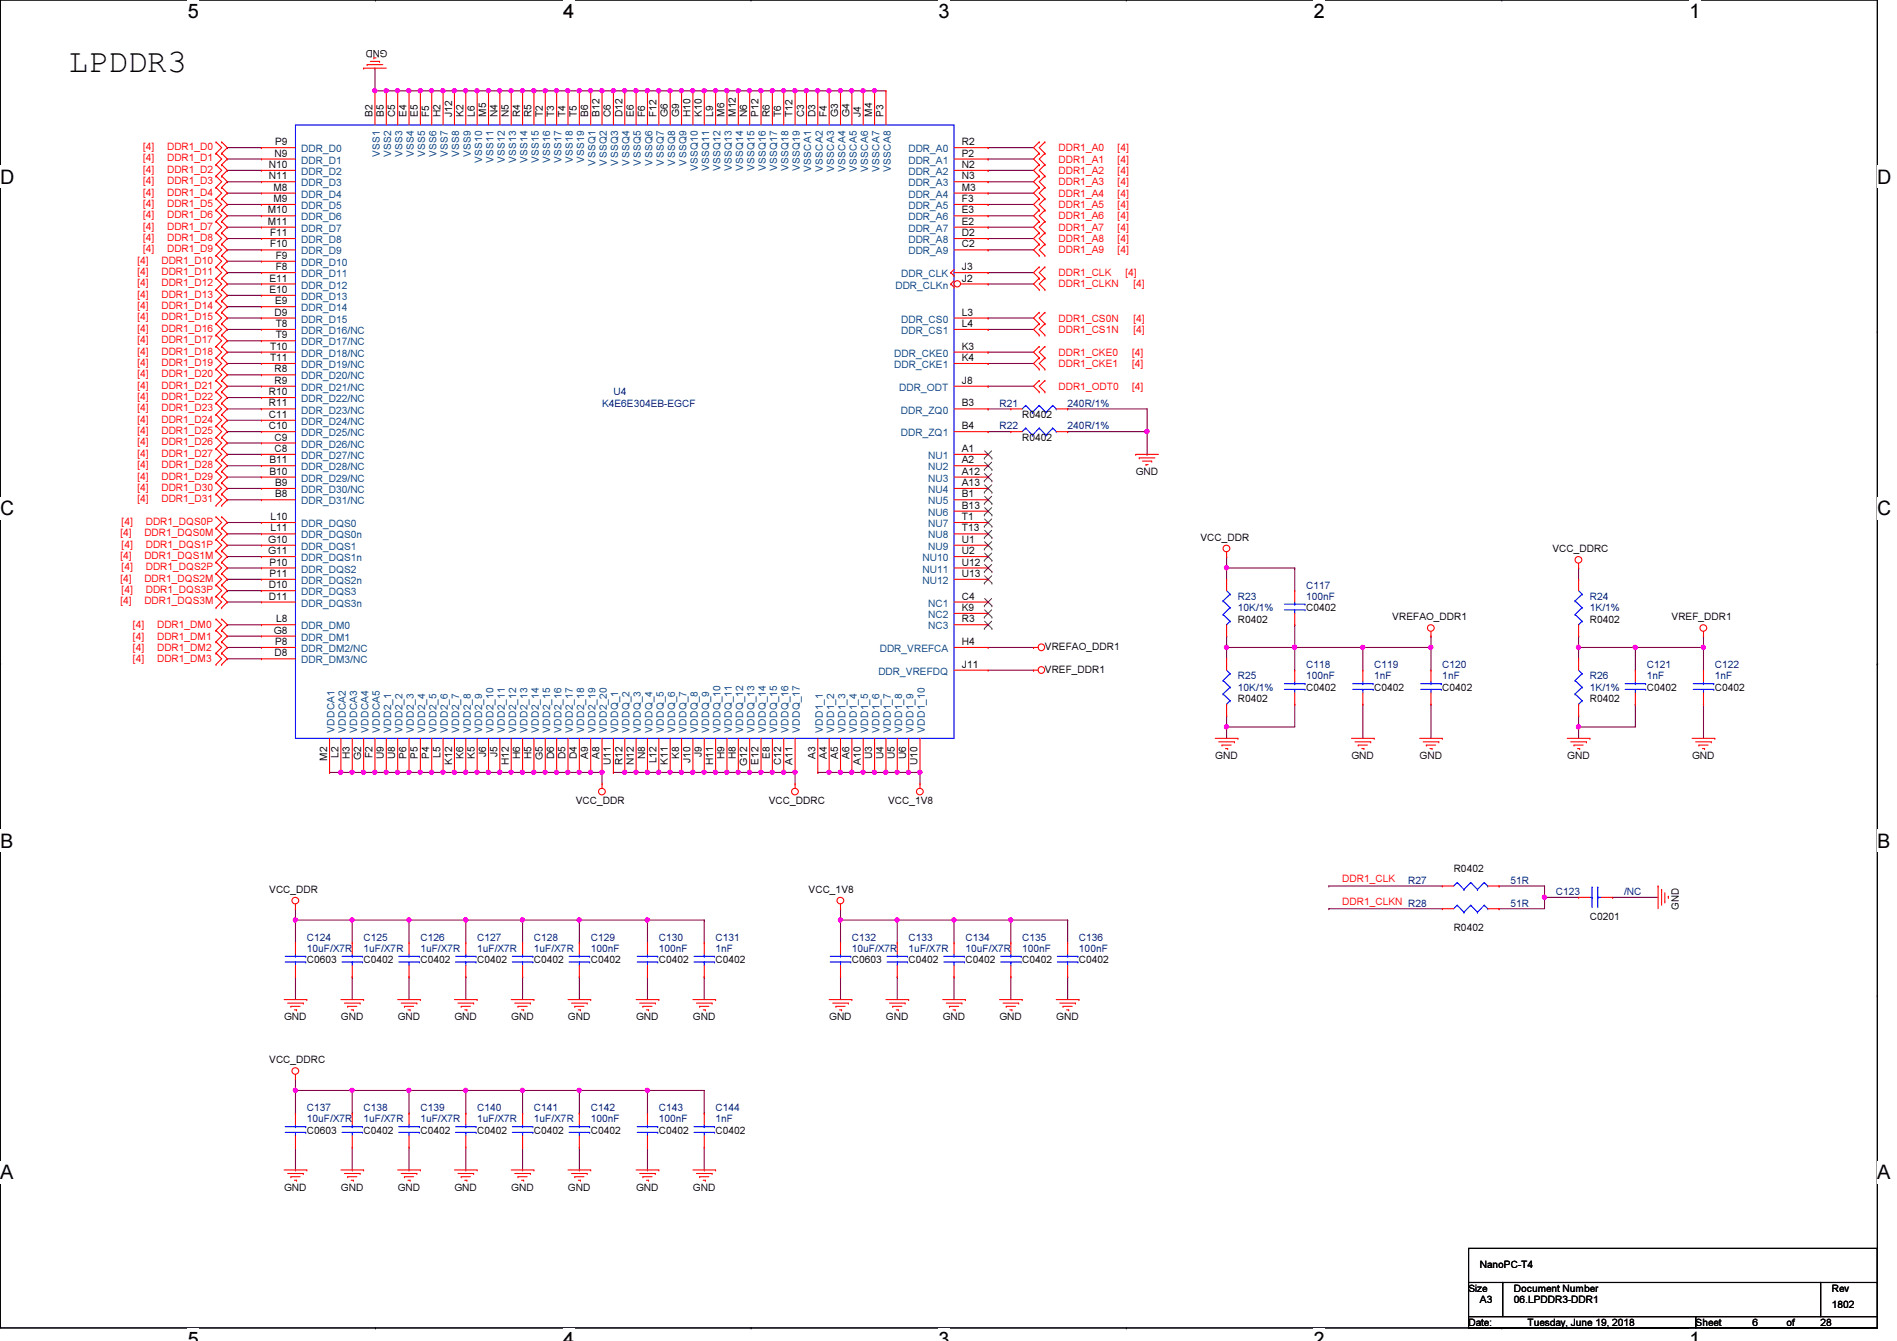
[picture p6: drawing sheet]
<svg xmlns="http://www.w3.org/2000/svg" width="297mm" height="210mm" viewBox="0 0 297 210" stroke-linecap="round" stroke-linejoin="round" font-family="sans-serif">
<defs><g id="words">
<text font-size="5.1" x="10.7" y="11.2">LPDDR3</text>
<g font-size="3.1">
<text x="29.4" y="2.8">5</text>
<text x="88.2" y="2.8">4</text>
<text x="147" y="2.8">3</text>
<text x="205.7" y="2.8">2</text>
<text x="264.5" y="2.8">1</text>
<text x="0" y="28.7">D</text>
<text x="294" y="28.7">D</text>
<text x="0" y="80.7">C</text>
<text x="294" y="80.7">C</text>
<text x="0" y="132.7">B</text>
<text x="294" y="132.7">B</text>
<text x="0" y="184.6">A</text>
<text x="294" y="184.6">A</text>
<text x="29.4" y="210.7">5</text>
<text x="88.2" y="210.7">4</text>
<text x="147" y="210.7">3</text>
<text x="205.7" y="210.7">2</text>
<text x="264.5" y="210.7">1</text>
</g>
<g font-size="1.6">
<text x="60.7" y="7.8" transform="rotate(180 60.7 7.8)">GND</text>
<text x="43.1" y="22.7">P9</text>
<text x="58.3" y="18.3" transform="rotate(-90 58.3 18.3)">B2</text>
<text x="60.1" y="18.3" transform="rotate(-90 60.1 18.3)">B5</text>
<text x="61.9" y="18.3" transform="rotate(-90 61.9 18.3)">C5</text>
<text x="63.7" y="18.3" transform="rotate(-90 63.7 18.3)">E4</text>
<text x="65.4" y="18.3" transform="rotate(-90 65.4 18.3)">E5</text>
<text x="67.2" y="18.3" transform="rotate(-90 67.2 18.3)">F5</text>
<text x="69" y="18.3" transform="rotate(-90 69 18.3)">H2</text>
<text x="70.8" y="18.3" transform="rotate(-90 70.8 18.3)">J12</text>
<text x="72.6" y="18.3" transform="rotate(-90 72.6 18.3)">K2</text>
<text x="74.3" y="18.3" transform="rotate(-90 74.3 18.3)">L6</text>
<text x="76.1" y="18.3" transform="rotate(-90 76.1 18.3)">M5</text>
<text x="77.9" y="18.3" transform="rotate(-90 77.9 18.3)">N4</text>
<text x="79.7" y="18.3" transform="rotate(-90 79.7 18.3)">N5</text>
<text x="81.4" y="18.3" transform="rotate(-90 81.4 18.3)">R4</text>
<text x="83.2" y="18.3" transform="rotate(-90 83.2 18.3)">R5</text>
<text x="85" y="18.3" transform="rotate(-90 85 18.3)">T2</text>
<text x="86.8" y="18.3" transform="rotate(-90 86.8 18.3)">T3</text>
<text x="88.6" y="18.3" transform="rotate(-90 88.6 18.3)">T4</text>
<text x="90.3" y="18.3" transform="rotate(-90 90.3 18.3)">T5</text>
<text x="92.1" y="18.3" transform="rotate(-90 92.1 18.3)">B6</text>
<text x="93.9" y="18.3" transform="rotate(-90 93.9 18.3)">B12</text>
<text x="95.7" y="18.3" transform="rotate(-90 95.7 18.3)">C6</text>
<text x="97.4" y="18.3" transform="rotate(-90 97.4 18.3)">D12</text>
<text x="99.2" y="18.3" transform="rotate(-90 99.2 18.3)">E6</text>
<text x="101" y="18.3" transform="rotate(-90 101 18.3)">F6</text>
<text x="102.8" y="18.3" transform="rotate(-90 102.8 18.3)">F12</text>
<text x="104.6" y="18.3" transform="rotate(-90 104.6 18.3)">G6</text>
<text x="106.3" y="18.3" transform="rotate(-90 106.3 18.3)">G9</text>
<text x="108.1" y="18.3" transform="rotate(-90 108.1 18.3)">H10</text>
<text x="109.9" y="18.3" transform="rotate(-90 109.9 18.3)">K10</text>
<text x="111.7" y="18.3" transform="rotate(-90 111.7 18.3)">L9</text>
<text x="113.5" y="18.3" transform="rotate(-90 113.5 18.3)">M6</text>
<text x="115.2" y="18.3" transform="rotate(-90 115.2 18.3)">M12</text>
<text x="117" y="18.3" transform="rotate(-90 117 18.3)">N6</text>
<text x="118.8" y="18.3" transform="rotate(-90 118.8 18.3)">P12</text>
<text x="120.6" y="18.3" transform="rotate(-90 120.6 18.3)">R6</text>
<text x="122.3" y="18.3" transform="rotate(-90 122.3 18.3)">T6</text>
<text x="124.1" y="18.3" transform="rotate(-90 124.1 18.3)">T12</text>
<text x="125.9" y="18.3" transform="rotate(-90 125.9 18.3)">C3</text>
<text x="127.7" y="18.3" transform="rotate(-90 127.7 18.3)">D3</text>
<text x="129.5" y="18.3" transform="rotate(-90 129.5 18.3)">F4</text>
<text x="131.2" y="18.3" transform="rotate(-90 131.2 18.3)">G3</text>
<text x="133" y="18.3" transform="rotate(-90 133 18.3)">G4</text>
<text x="134.8" y="18.3" transform="rotate(-90 134.8 18.3)">J4</text>
<text x="136.6" y="18.3" transform="rotate(-90 136.6 18.3)">M4</text>
<text x="138.3" y="18.3" transform="rotate(-90 138.3 18.3)">P3</text>
<text x="150.6" y="22.7">R2</text>
<text x="42.1" y="26.3">N10</text>
<text x="42.1" y="28.1">N11</text>
<text x="42.8" y="29.8">M8</text>
<text x="43" y="24.5">N9</text>
<text x="150.6" y="24.5">P2</text>
<text x="150.6" y="26.3">N2</text>
<text x="150.6" y="28.1">N3</text>
<text x="150.6" y="29.8">M3</text>
<text x="41.9" y="33.4">M10</text>
<text x="41.9" y="35.2">M11</text>
<text x="42.8" y="31.6">M9</text>
<text x="150.6" y="31.6">F3</text>
<text x="150.6" y="33.4">E3</text>
<text x="150.6" y="35.2">E2</text>
<text x="42.3" y="37">F11</text>
<text x="42.3" y="38.7">F10</text>
<text x="43.2" y="40.5">F9</text>
<text x="150.6" y="37">D2</text>
<text x="150.6" y="38.7">C2</text>
<text x="42.2" y="44.1">E11</text>
<text x="42.2" y="45.8">E10</text>
<text x="43.1" y="47.6">E9</text>
<text x="43.2" y="42.3">F8</text>
<text x="150.6" y="42.3">J3</text>
<text x="150.6" y="44.1">J2</text>
<text x="43" y="49.4">D9</text>
<text x="43.2" y="51.2">T8</text>
<text x="43.2" y="53">T9</text>
<text x="150.6" y="49.4">L3</text>
<text x="150.6" y="51.2">L4</text>
<text x="42.3" y="54.7">T10</text>
<text x="42.3" y="56.5">T11</text>
<text x="43" y="58.3">R8</text>
<text x="150.6" y="54.7">K3</text>
<text x="150.6" y="56.5">K4</text>
<text x="42.1" y="61.8">R10</text>
<text x="42.1" y="63.6">R11</text>
<text x="42.1" y="65.4">C11</text>
<text x="43" y="60.1">R9</text>
<text x="150.6" y="63.6">B3</text>
<text x="150.6" y="60.1">J8</text>
<text x="160.1" y="65.4">R0402</text>
<text x="42.1" y="67.2">C10</text>
<text x="43" y="69">C9</text>
<text x="43" y="70.7">C8</text>
<text x="150.6" y="70.7">A1</text>
<text x="150.6" y="67.2">B4</text>
<text x="160.1" y="69">R0402</text>
<text x="42.2" y="72.5">B11</text>
<text x="42.2" y="74.3">B10</text>
<text x="43.1" y="76.1">B9</text>
<text x="43.1" y="77.9">B8</text>
<text x="150.6" y="72.5">A2</text>
<text x="150.6" y="74.3">A12</text>
<text x="150.6" y="76.1">A13</text>
<text x="150.6" y="77.9">B1</text>
<text x="177.8" y="74.3">GND</text>
<text x="42.4" y="81.4">L10</text>
<text x="42.4" y="83.2">L11</text>
<text x="150.6" y="79.6">B13</text>
<text x="150.6" y="81.4">T1</text>
<text x="150.6" y="83.2">T13</text>
<text x="42" y="85">G10</text>
<text x="42" y="86.7">G11</text>
<text x="42.2" y="88.5">P10</text>
<text x="150.6" y="85">U1</text>
<text x="150.6" y="86.7">U2</text>
<text x="150.6" y="88.5">U12</text>
<text x="188" y="84.7">VCC_DDR</text>
<text x="243.1" y="86.4">VCC_DDRC</text>
<text x="42.1" y="92.1">D10</text>
<text x="42.1" y="93.9">D11</text>
<text x="42.2" y="90.3">P11</text>
<text x="150.6" y="90.3">U13</text>
<text x="150.6" y="93.9">C4</text>
<text x="150.6" y="95.6">K9</text>
<text x="204.5" y="95.7">C0402</text>
<text x="42.9" y="99.2">G8</text>
<text x="43.1" y="101">P8</text>
<text x="43.3" y="97.4">L8</text>
<text x="150.6" y="101">H4</text>
<text x="150.6" y="97.4">R3</text>
<text x="163.6" y="101.7">VREFAO_DDR1</text>
<text x="193.8" y="97.5">R0402</text>
<text x="218" y="97.1">VREFAO_DDR1</text>
<text x="249" y="97.5">R0402</text>
<text x="261.7" y="97.1">VREF_DDR1</text>
<text x="43" y="102.7">D8</text>
<text x="150.6" y="104.5">J11</text>
<text x="163.6" y="105.3">VREF_DDR1</text>
<text x="193.8" y="109.9">R0402</text>
<text x="204.5" y="108.1">C0402</text>
<text x="215.2" y="108.1">C0402</text>
<text x="225.8" y="108.1">C0402</text>
<text x="249" y="109.9">R0402</text>
<text x="257.8" y="108.1">C0402</text>
<text x="268.5" y="108.1">C0402</text>
<text x="51.2" y="119" transform="rotate(-90 51.2 119)">M2</text>
<text x="53" y="118.6" transform="rotate(-90 53 118.6)">L2</text>
<text x="54.8" y="118.9" transform="rotate(-90 54.8 118.9)">H3</text>
<text x="56.6" y="119" transform="rotate(-90 56.6 119)">G2</text>
<text x="58.3" y="118.7" transform="rotate(-90 58.3 118.7)">F2</text>
<text x="60.1" y="118.9" transform="rotate(-90 60.1 118.9)">U9</text>
<text x="61.9" y="118.9" transform="rotate(-90 61.9 118.9)">U8</text>
<text x="63.7" y="118.8" transform="rotate(-90 63.7 118.8)">P6</text>
<text x="65.4" y="118.8" transform="rotate(-90 65.4 118.8)">P5</text>
<text x="67.2" y="118.8" transform="rotate(-90 67.2 118.8)">P4</text>
<text x="69" y="118.6" transform="rotate(-90 69 118.6)">L5</text>
<text x="70.8" y="119.7" transform="rotate(-90 70.8 119.7)">K12</text>
<text x="72.6" y="118.8" transform="rotate(-90 72.6 118.8)">K6</text>
<text x="74.3" y="118.8" transform="rotate(-90 74.3 118.8)">K5</text>
<text x="76.1" y="118.5" transform="rotate(-90 76.1 118.5)">J6</text>
<text x="77.9" y="118.5" transform="rotate(-90 77.9 118.5)">J5</text>
<text x="79.7" y="119.8" transform="rotate(-90 79.7 119.8)">H12</text>
<text x="81.4" y="118.9" transform="rotate(-90 81.4 118.9)">H6</text>
<text x="83.2" y="118.9" transform="rotate(-90 83.2 118.9)">H5</text>
<text x="85" y="119" transform="rotate(-90 85 119)">G5</text>
<text x="86.8" y="118.9" transform="rotate(-90 86.8 118.9)">D6</text>
<text x="88.6" y="118.9" transform="rotate(-90 88.6 118.9)">D5</text>
<text x="90.3" y="118.9" transform="rotate(-90 90.3 118.9)">D4</text>
<text x="92.1" y="118.8" transform="rotate(-90 92.1 118.8)">A9</text>
<text x="93.9" y="118.8" transform="rotate(-90 93.9 118.8)">A8</text>
<text x="95.7" y="119.8" transform="rotate(-90 95.7 119.8)">U11</text>
<text x="97.4" y="119.8" transform="rotate(-90 97.4 119.8)">R12</text>
<text x="99.2" y="119.8" transform="rotate(-90 99.2 119.8)">N12</text>
<text x="101" y="118.9" transform="rotate(-90 101 118.9)">N8</text>
<text x="102.8" y="119.5" transform="rotate(-90 102.8 119.5)">L12</text>
<text x="104.6" y="119.7" transform="rotate(-90 104.6 119.7)">K11</text>
<text x="106.3" y="118.8" transform="rotate(-90 106.3 118.8)">K8</text>
<text x="108.1" y="119.4" transform="rotate(-90 108.1 119.4)">J10</text>
<text x="109.9" y="118.5" transform="rotate(-90 109.9 118.5)">J9</text>
<text x="111.7" y="119.8" transform="rotate(-90 111.7 119.8)">H11</text>
<text x="113.5" y="118.9" transform="rotate(-90 113.5 118.9)">H9</text>
<text x="115.2" y="118.9" transform="rotate(-90 115.2 118.9)">H8</text>
<text x="117" y="119.8" transform="rotate(-90 117 119.8)">G12</text>
<text x="118.8" y="119.7" transform="rotate(-90 118.8 119.7)">E12</text>
<text x="120.6" y="118.8" transform="rotate(-90 120.6 118.8)">E8</text>
<text x="122.3" y="119.8" transform="rotate(-90 122.3 119.8)">C12</text>
<text x="124.1" y="119.7" transform="rotate(-90 124.1 119.7)">A11</text>
<text x="127.7" y="118.8" transform="rotate(-90 127.7 118.8)">A3</text>
<text x="129.5" y="118.8" transform="rotate(-90 129.5 118.8)">A4</text>
<text x="131.2" y="118.8" transform="rotate(-90 131.2 118.8)">A5</text>
<text x="133" y="118.8" transform="rotate(-90 133 118.8)">A6</text>
<text x="134.8" y="119.7" transform="rotate(-90 134.8 119.7)">A10</text>
<text x="136.6" y="118.9" transform="rotate(-90 136.6 118.9)">U3</text>
<text x="138.3" y="118.9" transform="rotate(-90 138.3 118.9)">U4</text>
<text x="140.1" y="118.9" transform="rotate(-90 140.1 118.9)">U5</text>
<text x="141.9" y="118.9" transform="rotate(-90 141.9 118.9)">U6</text>
<text x="143.7" y="119.8" transform="rotate(-90 143.7 119.8)">U10</text>
<text x="190.3" y="118.8">GND</text>
<text x="211.6" y="118.8">GND</text>
<text x="222.3" y="118.8">GND</text>
<text x="245.4" y="118.8">GND</text>
<text x="265" y="118.8">GND</text>
<text x="90.2" y="125.9">VCC_DDR</text>
<text x="120.4" y="125.9">VCC_DDRC</text>
<text x="139.1" y="125.9">VCC_1V8</text>
<text x="227.6" y="136.6">R0402</text>
<text x="42.2" y="139.8">VCC_DDR</text>
<text x="126.6" y="139.8">VCC_1V8</text>
<text x="262.9" y="142.4" transform="rotate(-90 262.9 142.4)">GND</text>
<text x="227.6" y="145.8">R0402</text>
<text x="249" y="144">C0201</text>
<text x="48" y="150.8">C0603</text>
<text x="56.9" y="150.8">C0402</text>
<text x="65.8" y="150.8">C0402</text>
<text x="74.7" y="150.8">C0402</text>
<text x="83.6" y="150.8">C0402</text>
<text x="92.5" y="150.8">C0402</text>
<text x="103.2" y="150.8">C0402</text>
<text x="112.1" y="150.8">C0402</text>
<text x="133.4" y="150.8">C0603</text>
<text x="142.3" y="150.8">C0402</text>
<text x="151.2" y="150.8">C0402</text>
<text x="160.1" y="150.8">C0402</text>
<text x="168.9" y="150.8">C0402</text>
<text x="44.5" y="159.7">GND</text>
<text x="53.4" y="159.7">GND</text>
<text x="62.3" y="159.7">GND</text>
<text x="71.2" y="159.7">GND</text>
<text x="80" y="159.7">GND</text>
<text x="88.9" y="159.7">GND</text>
<text x="99.6" y="159.7">GND</text>
<text x="108.5" y="159.7">GND</text>
<text x="129.8" y="159.7">GND</text>
<text x="138.7" y="159.7">GND</text>
<text x="147.6" y="159.7">GND</text>
<text x="156.5" y="159.7">GND</text>
<text x="165.4" y="159.7">GND</text>
<text x="42.2" y="166.5">VCC_DDRC</text>
<text x="48" y="177.5">C0603</text>
<text x="56.9" y="177.5">C0402</text>
<text x="65.8" y="177.5">C0402</text>
<text x="74.7" y="177.5">C0402</text>
<text x="83.6" y="177.5">C0402</text>
<text x="92.5" y="177.5">C0402</text>
<text x="103.2" y="177.5">C0402</text>
<text x="112.1" y="177.5">C0402</text>
<text x="44.5" y="186.4">GND</text>
<text x="53.4" y="186.4">GND</text>
<text x="62.3" y="186.4">GND</text>
<text x="71.2" y="186.4">GND</text>
<text x="80" y="186.4">GND</text>
<text x="88.9" y="186.4">GND</text>
<text x="99.6" y="186.4">GND</text>
<text x="108.5" y="186.4">GND</text>
<text x="230" y="202.2">Size</text>
<text x="231.7" y="198.5">NanoPC-T4</text>
<text x="231.7" y="204">A3</text>
<text x="237.1" y="204">06.LPDDR3-DDR1</text>
<text x="237.1" y="202.2">Document Number</text>
<text x="286.8" y="202.2">Rev</text>
<text x="230" y="207.5">Date:</text>
<text x="239.2" y="207.5">Tuesday, June 19, 2018</text>
<text x="265.5" y="207.5">Sheet</text>
<text x="274.4" y="207.5">6</text>
<text x="279.7" y="207.5">of</text>
<text x="285.1" y="207.5">28</text>
<text x="286.8" y="204.7">1802</text>
</g>
<g font-size="1.6" fill="#f00">
<text x="22.4" y="23.5">[4]</text>
<text x="26.2" y="23.5">DDR1_D0</text>
<text x="165.7" y="23.7">DDR1_A0</text>
<text x="175" y="23.7">[4]</text>
<text x="22.4" y="25.3">[4]</text>
<text x="22.4" y="27.1">[4]</text>
<text x="22.4" y="28.8">[4]</text>
<text x="26.2" y="25.3">DDR1_D1</text>
<text x="26.2" y="27.1">DDR1_D2</text>
<text x="26.2" y="28.8">DDR1_D3</text>
<text x="165.7" y="27.2">DDR1_A2</text>
<text x="165.7" y="25.4">DDR1_A1</text>
<text x="165.7" y="29">DDR1_A3</text>
<text x="175" y="27.2">[4]</text>
<text x="175" y="25.4">[4]</text>
<text x="175" y="29">[4]</text>
<text x="22.4" y="30.6">[4]</text>
<text x="22.4" y="32.4">[4]</text>
<text x="22.4" y="34.2">[4]</text>
<text x="22.4" y="35.9">[4]</text>
<text x="26.2" y="30.6">DDR1_D4</text>
<text x="26.2" y="32.4">DDR1_D5</text>
<text x="26.2" y="34.2">DDR1_D6</text>
<text x="26.2" y="35.9">DDR1_D7</text>
<text x="165.7" y="30.8">DDR1_A4</text>
<text x="165.7" y="32.6">DDR1_A5</text>
<text x="165.7" y="34.3">DDR1_A6</text>
<text x="175" y="30.8">[4]</text>
<text x="175" y="32.6">[4]</text>
<text x="175" y="34.3">[4]</text>
<text x="21.5" y="41.3">[4]</text>
<text x="22.4" y="37.7">[4]</text>
<text x="22.4" y="39.5">[4]</text>
<text x="25.3" y="41.3">DDR1_D10</text>
<text x="26.2" y="37.7">DDR1_D8</text>
<text x="26.2" y="39.5">DDR1_D9</text>
<text x="165.7" y="36.1">DDR1_A7</text>
<text x="165.7" y="39.7">DDR1_A9</text>
<text x="165.7" y="37.9">DDR1_A8</text>
<text x="175" y="36.1">[4]</text>
<text x="175" y="39.7">[4]</text>
<text x="175" y="37.9">[4]</text>
<text x="21.5" y="43.1">[4]</text>
<text x="21.5" y="44.8">[4]</text>
<text x="21.5" y="46.6">[4]</text>
<text x="25.3" y="43.1">DDR1_D11</text>
<text x="25.3" y="44.8">DDR1_D12</text>
<text x="25.3" y="46.6">DDR1_D13</text>
<text x="165.7" y="43.2">DDR1_CLK</text>
<text x="165.7" y="45">DDR1_CLKN</text>
<text x="176.2" y="43.2">[4]</text>
<text x="177.5" y="45">[4]</text>
<text x="21.5" y="48.4">[4]</text>
<text x="21.5" y="50.2">[4]</text>
<text x="21.5" y="51.9">[4]</text>
<text x="21.5" y="53.7">[4]</text>
<text x="25.3" y="48.4">DDR1_D14</text>
<text x="25.3" y="50.2">DDR1_D15</text>
<text x="25.3" y="51.9">DDR1_D16</text>
<text x="25.3" y="53.7">DDR1_D17</text>
<text x="165.7" y="50.3">DDR1_CS0N</text>
<text x="165.7" y="52.1">DDR1_CS1N</text>
<text x="177.5" y="50.3">[4]</text>
<text x="177.5" y="52.1">[4]</text>
<text x="21.5" y="55.5">[4]</text>
<text x="21.5" y="57.3">[4]</text>
<text x="21.5" y="59.1">[4]</text>
<text x="25.3" y="55.5">DDR1_D18</text>
<text x="25.3" y="57.3">DDR1_D19</text>
<text x="25.3" y="59.1">DDR1_D20</text>
<text x="165.7" y="55.7">DDR1_CKE0</text>
<text x="165.7" y="57.4">DDR1_CKE1</text>
<text x="177.3" y="55.7">[4]</text>
<text x="177.3" y="57.4">[4]</text>
<text x="21.5" y="60.8">[4]</text>
<text x="21.5" y="62.6">[4]</text>
<text x="21.5" y="64.4">[4]</text>
<text x="25.3" y="60.8">DDR1_D21</text>
<text x="25.3" y="62.6">DDR1_D22</text>
<text x="25.3" y="64.4">DDR1_D23</text>
<text x="165.7" y="61">DDR1_ODT0</text>
<text x="177.3" y="61">[4]</text>
<text x="21.5" y="66.2">[4]</text>
<text x="21.5" y="67.9">[4]</text>
<text x="21.5" y="69.7">[4]</text>
<text x="21.5" y="71.5">[4]</text>
<text x="25.3" y="66.2">DDR1_D24</text>
<text x="25.3" y="67.9">DDR1_D25</text>
<text x="25.3" y="69.7">DDR1_D26</text>
<text x="25.3" y="71.5">DDR1_D27</text>
<text x="21.5" y="73.3">[4]</text>
<text x="21.5" y="75.1">[4]</text>
<text x="21.5" y="76.8">[4]</text>
<text x="25.3" y="73.3">DDR1_D28</text>
<text x="25.3" y="75.1">DDR1_D29</text>
<text x="25.3" y="76.8">DDR1_D30</text>
<text x="18.9" y="83.9">[4]</text>
<text x="19" y="82.2">[4]</text>
<text x="21.5" y="78.6">[4]</text>
<text x="22.6" y="83.9">DDR1_DQS0M</text>
<text x="22.8" y="82.2">DDR1_DQS0P</text>
<text x="25.3" y="78.6">DDR1_D31</text>
<text x="18.9" y="87.5">[4]</text>
<text x="19" y="85.7">[4]</text>
<text x="19" y="89.3">[4]</text>
<text x="22.6" y="87.5">DDR1_DQS1M</text>
<text x="22.8" y="85.7">DDR1_DQS1P</text>
<text x="22.8" y="89.3">DDR1_DQS2P</text>
<text x="18.9" y="94.6">[4]</text>
<text x="18.9" y="91.1">[4]</text>
<text x="19" y="92.8">[4]</text>
<text x="22.6" y="94.6">DDR1_DQS3M</text>
<text x="22.6" y="91.1">DDR1_DQS2M</text>
<text x="22.8" y="92.8">DDR1_DQS3P</text>
<text x="20.8" y="98.3">[4]</text>
<text x="20.8" y="100.1">[4]</text>
<text x="20.8" y="101.9">[4]</text>
<text x="24.6" y="98.3">DDR1_DM0</text>
<text x="24.6" y="100.1">DDR1_DM1</text>
<text x="24.6" y="101.9">DDR1_DM2</text>
<text x="20.8" y="103.7">[4]</text>
<text x="24.6" y="103.7">DDR1_DM3</text>
<text x="210.2" y="138.1">DDR1_CLK</text>
<text x="210.2" y="141.7">DDR1_CLKN R28</text>
</g>
<g font-size="1.6" fill="#004080">
<text x="47.2" y="23.8">DDR_D0</text>
<text x="142.2" y="23.8">DDR_A0</text>
<text x="47.2" y="25.6">DDR_D1</text>
<text x="47.2" y="27.4">DDR_D2</text>
<text x="47.2" y="29.2">DDR_D3</text>
<text x="59.5" y="24.6" transform="rotate(-90 59.5 24.6)">VSS1</text>
<text x="61.3" y="24.6" transform="rotate(-90 61.3 24.6)">VSS2</text>
<text x="63" y="24.6" transform="rotate(-90 63 24.6)">VSS3</text>
<text x="64.8" y="24.6" transform="rotate(-90 64.8 24.6)">VSS4</text>
<text x="66.6" y="24.6" transform="rotate(-90 66.6 24.6)">VSS5</text>
<text x="68.4" y="24.6" transform="rotate(-90 68.4 24.6)">VSS6</text>
<text x="70.1" y="24.6" transform="rotate(-90 70.1 24.6)">VSS7</text>
<text x="71.9" y="24.6" transform="rotate(-90 71.9 24.6)">VSS8</text>
<text x="73.7" y="24.6" transform="rotate(-90 73.7 24.6)">VSS9</text>
<text x="75.5" y="25.5" transform="rotate(-90 75.5 25.5)">VSS10</text>
<text x="77.3" y="25.5" transform="rotate(-90 77.3 25.5)">VSS11</text>
<text x="79" y="25.5" transform="rotate(-90 79 25.5)">VSS12</text>
<text x="80.8" y="25.5" transform="rotate(-90 80.8 25.5)">VSS13</text>
<text x="82.6" y="25.5" transform="rotate(-90 82.6 25.5)">VSS14</text>
<text x="84.4" y="25.5" transform="rotate(-90 84.4 25.5)">VSS15</text>
<text x="86.1" y="25.5" transform="rotate(-90 86.1 25.5)">VSS16</text>
<text x="87.9" y="25.5" transform="rotate(-90 87.9 25.5)">VSS17</text>
<text x="89.7" y="25.5" transform="rotate(-90 89.7 25.5)">VSS18</text>
<text x="91.5" y="25.5" transform="rotate(-90 91.5 25.5)">VSS19</text>
<text x="93.3" y="25.9" transform="rotate(-90 93.3 25.9)">VSSQ1</text>
<text x="95" y="25.9" transform="rotate(-90 95 25.9)">VSSQ2</text>
<text x="96.8" y="25.9" transform="rotate(-90 96.8 25.9)">VSSQ3</text>
<text x="98.6" y="25.9" transform="rotate(-90 98.6 25.9)">VSSQ4</text>
<text x="100.4" y="25.9" transform="rotate(-90 100.4 25.9)">VSSQ5</text>
<text x="102.1" y="25.9" transform="rotate(-90 102.1 25.9)">VSSQ6</text>
<text x="103.9" y="25.9" transform="rotate(-90 103.9 25.9)">VSSQ7</text>
<text x="105.7" y="25.9" transform="rotate(-90 105.7 25.9)">VSSQ8</text>
<text x="107.5" y="25.9" transform="rotate(-90 107.5 25.9)">VSSQ9</text>
<text x="109.3" y="26.8" transform="rotate(-90 109.3 26.8)">VSSQ10</text>
<text x="111" y="26.8" transform="rotate(-90 111 26.8)">VSSQ11</text>
<text x="112.8" y="26.8" transform="rotate(-90 112.8 26.8)">VSSQ12</text>
<text x="114.6" y="26.8" transform="rotate(-90 114.6 26.8)">VSSQ13</text>
<text x="116.4" y="26.8" transform="rotate(-90 116.4 26.8)">VSSQ14</text>
<text x="118.1" y="26.8" transform="rotate(-90 118.1 26.8)">VSSQ15</text>
<text x="119.9" y="26.8" transform="rotate(-90 119.9 26.8)">VSSQ16</text>
<text x="121.7" y="26.8" transform="rotate(-90 121.7 26.8)">VSSQ17</text>
<text x="123.5" y="26.8" transform="rotate(-90 123.5 26.8)">VSSQ18</text>
<text x="125.3" y="26.8" transform="rotate(-90 125.3 26.8)">VSSQ19</text>
<text x="127" y="26.9" transform="rotate(-90 127 26.9)">VSSCA1</text>
<text x="128.8" y="26.9" transform="rotate(-90 128.8 26.9)">VSSCA2</text>
<text x="130.6" y="26.9" transform="rotate(-90 130.6 26.9)">VSSCA3</text>
<text x="132.4" y="26.9" transform="rotate(-90 132.4 26.9)">VSSCA4</text>
<text x="134.2" y="26.9" transform="rotate(-90 134.2 26.9)">VSSCA5</text>
<text x="135.9" y="26.9" transform="rotate(-90 135.9 26.9)">VSSCA6</text>
<text x="137.7" y="26.9" transform="rotate(-90 137.7 26.9)">VSSCA7</text>
<text x="139.5" y="26.9" transform="rotate(-90 139.5 26.9)">VSSCA8</text>
<text x="142.2" y="25.6">DDR_A1</text>
<text x="142.2" y="27.4">DDR_A2</text>
<text x="142.2" y="29.2">DDR_A3</text>
<text x="47.2" y="30.9">DDR_D4</text>
<text x="47.2" y="32.7">DDR_D5</text>
<text x="47.2" y="34.5">DDR_D6</text>
<text x="142.2" y="30.9">DDR_A4</text>
<text x="142.2" y="32.7">DDR_A5</text>
<text x="142.2" y="34.5">DDR_A6</text>
<text x="47.2" y="36.3">DDR_D7</text>
<text x="47.2" y="38.1">DDR_D8</text>
<text x="47.2" y="39.8">DDR_D9</text>
<text x="47.2" y="41.6">DDR_D10</text>
<text x="142.2" y="36.3">DDR_A7</text>
<text x="142.2" y="38.1">DDR_A8</text>
<text x="142.2" y="39.8">DDR_A9</text>
<text x="47.2" y="43.4">DDR_D11</text>
<text x="47.2" y="45.2">DDR_D12</text>
<text x="47.2" y="46.9">DDR_D13</text>
<text x="140.2" y="45.2">DDR_CLKn</text>
<text x="141.1" y="43.4">DDR_CLK</text>
<text x="47.2" y="48.7">DDR_D14</text>
<text x="47.2" y="50.5">DDR_D15</text>
<text x="47.2" y="52.3">DDR_D16/NC</text>
<text x="141.1" y="50.5">DDR_CS0</text>
<text x="141.1" y="52.3">DDR_CS1</text>
<text x="47.2" y="54.1">DDR_D17/NC</text>
<text x="47.2" y="55.8">DDR_D18/NC</text>
<text x="47.2" y="57.6">DDR_D19/NC</text>
<text x="47.2" y="59.4">DDR_D20/NC</text>
<text x="140" y="55.8">DDR_CKE0</text>
<text x="140" y="57.6">DDR_CKE1</text>
<text x="47.2" y="61.2">DDR_D21/NC</text>
<text x="47.2" y="62.9">DDR_D22/NC</text>
<text x="47.2" y="64.7">DDR_D23/NC</text>
<text x="140.8" y="61.2">DDR_ODT</text>
<text x="141.1" y="64.7">DDR_ZQ0</text>
<text x="47.2" y="66.5">DDR_D24/NC</text>
<text x="47.2" y="68.3">DDR_D25/NC</text>
<text x="47.2" y="70.1">DDR_D26/NC</text>
<text x="47.2" y="71.8">DDR_D27/NC</text>
<text x="141.1" y="68.3">DDR_ZQ1</text>
<text x="145.3" y="71.8">NU1</text>
<text x="47.2" y="73.6">DDR_D28/NC</text>
<text x="47.2" y="75.4">DDR_D29/NC</text>
<text x="47.2" y="77.2">DDR_D30/NC</text>
<text x="145.3" y="73.6">NU2</text>
<text x="145.3" y="75.4">NU3</text>
<text x="145.3" y="77.2">NU4</text>
<text x="47.2" y="79">DDR_D31/NC</text>
<text x="47.2" y="82.5">DDR_DQS0</text>
<text x="145.3" y="79">NU5</text>
<text x="145.3" y="80.7">NU6</text>
<text x="145.3" y="82.5">NU7</text>
<text x="47.2" y="84.3">DDR_DQS0n</text>
<text x="47.2" y="86.1">DDR_DQS1</text>
<text x="47.2" y="87.8">DDR_DQS1n</text>
<text x="47.2" y="89.6">DDR_DQS2</text>
<text x="144.4" y="87.8">NU10</text>
<text x="144.4" y="89.6">NU11</text>
<text x="145.3" y="84.3">NU8</text>
<text x="145.3" y="86.1">NU9</text>
<text x="47.2" y="91.4">DDR_DQS2n</text>
<text x="47.2" y="93.2">DDR_DQS3</text>
<text x="47.2" y="95">DDR_DQS3n</text>
<text x="144.4" y="91.4">NU12</text>
<text x="145.3" y="95">NC1</text>
<text x="47.2" y="98.5">DDR_DM0</text>
<text x="47.2" y="100.3">DDR_DM1</text>
<text x="145.3" y="96.7">NC2</text>
<text x="145.3" y="98.5">NC3</text>
<text x="47.2" y="102.1">DDR_DM2/NC</text>
<text x="47.2" y="103.8">DDR_DM3/NC</text>
<text x="137.5" y="105.6">DDR_VREFDQ</text>
<text x="137.7" y="102.1">DDR_VREFCA</text>
<text x="52.4" y="114.7" transform="rotate(-90 52.4 114.7)">VDDCA1</text>
<text x="54.1" y="114.7" transform="rotate(-90 54.1 114.7)">VDDCA2</text>
<text x="55.9" y="114.7" transform="rotate(-90 55.9 114.7)">VDDCA3</text>
<text x="57.7" y="114.7" transform="rotate(-90 57.7 114.7)">VDDCA4</text>
<text x="59.5" y="114.7" transform="rotate(-90 59.5 114.7)">VDDCA5</text>
<text x="61.3" y="114.7" transform="rotate(-90 61.3 114.7)">VDD2_1</text>
<text x="63" y="114.7" transform="rotate(-90 63 114.7)">VDD2_2</text>
<text x="64.8" y="114.7" transform="rotate(-90 64.8 114.7)">VDD2_3</text>
<text x="66.6" y="114.7" transform="rotate(-90 66.6 114.7)">VDD2_4</text>
<text x="68.4" y="114.7" transform="rotate(-90 68.4 114.7)">VDD2_5</text>
<text x="70.1" y="114.7" transform="rotate(-90 70.1 114.7)">VDD2_6</text>
<text x="71.9" y="114.7" transform="rotate(-90 71.9 114.7)">VDD2_7</text>
<text x="73.7" y="114.7" transform="rotate(-90 73.7 114.7)">VDD2_8</text>
<text x="75.5" y="114.7" transform="rotate(-90 75.5 114.7)">VDD2_9</text>
<text x="77.3" y="114.7" transform="rotate(-90 77.3 114.7)">VDD2_10</text>
<text x="79" y="114.7" transform="rotate(-90 79 114.7)">VDD2_11</text>
<text x="80.8" y="114.7" transform="rotate(-90 80.8 114.7)">VDD2_12</text>
<text x="82.6" y="114.7" transform="rotate(-90 82.6 114.7)">VDD2_13</text>
<text x="84.4" y="114.7" transform="rotate(-90 84.4 114.7)">VDD2_14</text>
<text x="86.1" y="114.7" transform="rotate(-90 86.1 114.7)">VDD2_15</text>
<text x="87.9" y="114.7" transform="rotate(-90 87.9 114.7)">VDD2_16</text>
<text x="89.7" y="114.7" transform="rotate(-90 89.7 114.7)">VDD2_17</text>
<text x="91.5" y="114.7" transform="rotate(-90 91.5 114.7)">VDD2_18</text>
<text x="93.3" y="114.7" transform="rotate(-90 93.3 114.7)">VDD2_19</text>
<text x="95" y="114.7" transform="rotate(-90 95 114.7)">VDD2_20</text>
<text x="96.8" y="114.7" transform="rotate(-90 96.8 114.7)">VDDQ_1</text>
<text x="98.6" y="114.7" transform="rotate(-90 98.6 114.7)">VDDQ_2</text>
<text x="100.4" y="114.7" transform="rotate(-90 100.4 114.7)">VDDQ_3</text>
<text x="102.1" y="114.7" transform="rotate(-90 102.1 114.7)">VDDQ_4</text>
<text x="103.9" y="114.7" transform="rotate(-90 103.9 114.7)">VDDQ_5</text>
<text x="105.7" y="114.7" transform="rotate(-90 105.7 114.7)">VDDQ_6</text>
<text x="107.5" y="114.7" transform="rotate(-90 107.5 114.7)">VDDQ_7</text>
<text x="109.3" y="114.7" transform="rotate(-90 109.3 114.7)">VDDQ_8</text>
<text x="111" y="114.7" transform="rotate(-90 111 114.7)">VDDQ_9</text>
<text x="112.8" y="114.7" transform="rotate(-90 112.8 114.7)">VDDQ_10</text>
<text x="114.6" y="114.7" transform="rotate(-90 114.6 114.7)">VDDQ_11</text>
<text x="116.4" y="114.7" transform="rotate(-90 116.4 114.7)">VDDQ_12</text>
<text x="118.1" y="114.7" transform="rotate(-90 118.1 114.7)">VDDQ_13</text>
<text x="119.9" y="114.7" transform="rotate(-90 119.9 114.7)">VDDQ_14</text>
<text x="121.7" y="114.7" transform="rotate(-90 121.7 114.7)">VDDQ_15</text>
<text x="123.5" y="114.7" transform="rotate(-90 123.5 114.7)">VDDQ_16</text>
<text x="125.3" y="114.7" transform="rotate(-90 125.3 114.7)">VDDQ_17</text>
<text x="128.8" y="114.7" transform="rotate(-90 128.8 114.7)">VDD1_1</text>
<text x="130.6" y="114.7" transform="rotate(-90 130.6 114.7)">VDD1_2</text>
<text x="132.4" y="114.7" transform="rotate(-90 132.4 114.7)">VDD1_3</text>
<text x="134.2" y="114.7" transform="rotate(-90 134.2 114.7)">VDD1_4</text>
<text x="135.9" y="114.7" transform="rotate(-90 135.9 114.7)">VDD1_5</text>
<text x="137.7" y="114.7" transform="rotate(-90 137.7 114.7)">VDD1_6</text>
<text x="139.5" y="114.7" transform="rotate(-90 139.5 114.7)">VDD1_7</text>
<text x="141.3" y="114.7" transform="rotate(-90 141.3 114.7)">VDD1_8</text>
<text x="143" y="114.7" transform="rotate(-90 143 114.7)">VDD1_9</text>
<text x="144.8" y="114.7" transform="rotate(-90 144.8 114.7)">VDD1_10</text>
</g>
<g font-size="1.6" fill="#000080">
<text x="94.3" y="63.7">K4E6E304EB-EGCF</text>
<text x="96.1" y="61.9">U4</text>
<text x="156.5" y="63.7">R21</text>
<text x="167.2" y="63.7">240R/1%</text>
<text x="156.5" y="67.2">R22</text>
<text x="167.2" y="67.2">240R/1%</text>
<text x="193.8" y="93.9">R23</text>
<text x="193.8" y="95.7">10K/1%</text>
<text x="204.5" y="92.1">C117</text>
<text x="204.5" y="93.9">100nF</text>
<text x="249" y="93.9">R24</text>
<text x="249" y="95.7">1K/1%</text>
<text x="193.8" y="106.3">R25</text>
<text x="204.5" y="104.6">C118</text>
<text x="204.5" y="106.3">100nF</text>
<text x="215.2" y="104.6">C119</text>
<text x="215.2" y="106.3">1nF</text>
<text x="225.8" y="104.6">C120</text>
<text x="225.8" y="106.3">1nF</text>
<text x="249" y="106.3">R26</text>
<text x="257.8" y="104.6">C121</text>
<text x="257.8" y="106.3">1nF</text>
<text x="268.5" y="104.6">C122</text>
<text x="268.5" y="106.3">1nF</text>
<text x="193.8" y="108.1">10K/1%</text>
<text x="249" y="108.1">1K/1%</text>
<text x="220.5" y="138.3">R27</text>
<text x="236.5" y="141.9">51R</text>
<text x="236.5" y="138.3">51R</text>
<text x="243.6" y="140.1">C123</text>
<text x="254.3" y="140.1">/NC</text>
<text x="48" y="147.2">C124</text>
<text x="48" y="149">10uF/X7R</text>
<text x="56.9" y="147.2">C125</text>
<text x="56.9" y="149">1uF/X7R</text>
<text x="65.8" y="147.2">C126</text>
<text x="65.8" y="149">1uF/X7R</text>
<text x="74.7" y="147.2">C127</text>
<text x="74.7" y="149">1uF/X7R</text>
<text x="83.6" y="147.2">C128</text>
<text x="83.6" y="149">1uF/X7R</text>
<text x="92.5" y="147.2">C129</text>
<text x="92.5" y="149">100nF</text>
<text x="103.2" y="147.2">C130</text>
<text x="103.2" y="149">100nF</text>
<text x="112.1" y="147.2">C131</text>
<text x="112.1" y="149">1nF</text>
<text x="133.4" y="147.2">C132</text>
<text x="133.4" y="149">10uF/X7R</text>
<text x="142.3" y="147.2">C133</text>
<text x="142.3" y="149">1uF/X7R</text>
<text x="151.2" y="147.2">C134</text>
<text x="151.2" y="149">10uF/X7R</text>
<text x="160.1" y="147.2">C135</text>
<text x="160.1" y="149">100nF</text>
<text x="168.9" y="147.2">C136</text>
<text x="168.9" y="149">100nF</text>
<text x="48" y="173.9">C137</text>
<text x="56.9" y="173.9">C138</text>
<text x="65.8" y="173.9">C139</text>
<text x="74.7" y="173.9">C140</text>
<text x="83.6" y="173.9">C141</text>
<text x="92.5" y="173.9">C142</text>
<text x="103.2" y="173.9">C143</text>
<text x="112.1" y="173.9">C144</text>
<text x="48" y="175.7">10uF/X7R</text>
<text x="56.9" y="175.7">1uF/X7R</text>
<text x="65.8" y="175.7">1uF/X7R</text>
<text x="74.7" y="175.7">1uF/X7R</text>
<text x="83.6" y="175.7">1uF/X7R</text>
<text x="92.5" y="175.7">100nF</text>
<text x="103.2" y="175.7">100nF</text>
<text x="112.1" y="175.7">1nF</text>
</g>
</g></defs>
<path d="M0 0h294v207.9h-294z" fill="none" stroke="#000" stroke-width=".17"/>
<g fill="#fff">
<path d="M29.4 0h1.8v3.5h-1.8z"/>
<path d="M29.4 207.9h1.8v2h-1.8z"/>
</g>
<path d="M58.8 0h.1M58.8 207.9h.1" fill="none" stroke="#000" stroke-width=".17"/>
<g fill="#fff">
<path d="M88.2 0h1.7v3.5h-1.7z"/>
<path d="M88.2 207.9h1.7v2h-1.7z"/>
</g>
<path d="M117.6 0h.1M117.6 207.9h.1" fill="none" stroke="#000" stroke-width=".17"/>
<g fill="#fff">
<path d="M147 0h1.7v3.5h-1.7z"/>
<path d="M147 207.9h1.7v2h-1.7z"/>
</g>
<path d="M176.4 0h.1M176.4 207.9h.1" fill="none" stroke="#000" stroke-width=".17"/>
<g fill="#fff">
<path d="M205.7 0h1.8v3.5h-1.8z"/>
<path d="M205.7 207.9h1.8v2h-1.8z"/>
</g>
<path d="M235.2 0h.1M235.2 207.9h.1" fill="none" stroke="#000" stroke-width=".17"/>
<g fill="#fff">
<path d="M264.5 0h1.8v3.5h-1.8z"/>
<path d="M264.5 207.9h1.8v2h-1.8z"/>
<path d="M0 26h2.3v3.4h-2.3z"/>
<path d="M294 26h2.2v3.4h-2.2z"/>
<path d="M0 77.9h2.3v3.5h-2.3z"/>
<path d="M294 77.9h2.2v3.5h-2.2z"/>
</g>
<path d="M0 51.9h.1M294 51.9h.1" fill="none" stroke="#000" stroke-width=".17"/>
<g fill="#fff">
<path d="M0 129.9h2.1v3.4h-2.1z"/>
<path d="M294 129.9h2v3.4h-2z"/>
</g>
<path d="M0 103.9h.1M294 103.9h.1" fill="none" stroke="#000" stroke-width=".17"/>
<path d="M0 103.9h.1M294 103.9h.1" fill="none" stroke="#000" stroke-width=".16"/>
<g fill="#fff">
<path d="M0 181.8h2.1v3.5h-2.1z"/>
<path d="M294 181.8h2v3.5h-2z"/>
</g>
<path d="M0 155.9h.1M294 155.9h.1" fill="none" stroke="#000" stroke-width=".17"/>
<path d="M179.6 71.1h.1M179.6 67.6v3.5" fill="none" stroke="#800040" stroke-width=".17"/>
<circle cx="179.6" cy="67.5" r=".32" fill="#f0f"/>
<circle cx="179.6" cy="67.5" r=".32" fill="none" stroke="#f0f" stroke-width=".17"/>
<g fill="none" stroke="#800040" stroke-width=".17">
<path d="M35.6 39.1h.1M35.6 37.3h.1M35.6 23.1h.1M35.6 30.2h.1M35.6 28.4h.1M35.6 26.7h.1M35.6 24.9h.1M35.6 35.6h.1M35.6 33.8h.1M35.6 32h.1M35.6 39.1h5.3M35.6 37.3h5.3"/>
<path d="M35.6 23.1h5.3M35.6 30.2h5.3M35.6 28.4h5.3M35.6 26.7h5.3M35.6 24.9h5.3M35.6 35.6h5.3M35.6 33.8h5.3M35.6 32h5.3M154.7 28.4h.1M154.7 23.1h.1M154.7 39.1h.1M154.7 32h.1"/>
<path d="M154.7 26.7h.1M154.7 37.3h.1M154.7 30.2h.1M154.7 33.8h.1M154.7 24.9h.1M154.7 35.6h.1M154.7 39.1h7.1M154.7 37.3h7.1M154.7 23.1h7.1M154.7 30.2h7.1M154.7 28.4h7.1M154.7 26.7h7.1"/>
<path d="M154.7 24.9h7.1M154.7 35.6h7.1M154.7 33.8h7.1M154.7 32h7.1M35.6 40.9h.1M35.6 48h.1M35.6 46.2h.1M35.6 44.4h.1M35.6 42.7h.1M35.6 49.8h.1M35.6 58.7h.1M35.6 51.6h.1"/>
<path d="M35.6 53.3h.1M35.6 55.1h.1M35.6 56.9h.1M35.6 40.9h5.3M35.6 48h5.3M35.6 46.2h5.3M35.6 44.4h5.3M35.6 42.7h5.3M35.6 49.8h5.3M35.6 58.7h5.3M35.6 51.6h5.3M35.6 53.3h5.3"/>
<path d="M35.6 55.1h5.3M35.6 56.9h5.3M154.7 44.4h.1M154.7 42.7h.1M154.7 51.6h.1M154.7 49.8h.1M154.7 56.9h.1M154.7 55.1h.1M154.7 44.4h7.1M154.7 42.7h7.1M154.7 49.8h7.1M154.7 51.6h7.1"/>
<path d="M154.7 55.1h7.1M154.7 56.9h7.1M35.6 60.5h.1M35.6 64h.1M35.6 62.2h.1M35.6 67.6h.1M35.6 65.8h.1M35.6 76.5h.1M35.6 74.7h.1M35.6 72.9h.1M35.6 71.1h.1M35.6 69.3h.1"/>
<path d="M35.6 78.2h.1M35.6 60.5h5.3M35.6 64h5.3M35.6 62.2h5.3M35.6 67.6h5.3M35.6 65.8h5.3M35.6 76.5h5.3M35.6 74.7h5.3M35.6 72.9h5.3M35.6 71.1h5.3M35.6 69.3h5.3M35.6 78.2h5.3"/>
<path d="M154.7 60.5h.1M154.7 67.6h.1M154.7 64h.1M154.7 60.5h7.1M154.7 64h3.6M154.7 67.6h3.6M167.2 64h.1M167.2 67.6h.1M167.2 64h12.4v3.6M167.2 67.6h12.4M179.6 67.6h.1M35.6 92.5h.1"/>
<path d="M35.6 94.2h.1M35.6 87.1h.1M35.6 85.3h.1M35.6 83.6h.1M35.6 81.8h.1M35.6 88.9h.1M35.6 90.7h.1M35.6 99.6h.1M35.6 97.8h.1M35.6 92.5h5.3M35.6 94.2h5.3M35.6 87.1h5.3"/>
<path d="M35.6 85.3h5.3M35.6 83.6h5.3M35.6 81.8h5.3M35.6 88.9h5.3M35.6 90.7h5.3M35.6 99.6h5.3M35.6 97.8h5.3M35.6 103.1h.1M35.6 101.3h.1M35.6 103.1h5.3M35.6 101.3h5.3M154.7 101.3h7.1"/>
<path d="M154.7 104.9h7.1M161.8 101.3h.1M161.8 104.9h.1M51.6 120.9h.1M51.6 120.9h1.8M94.3 120.9h.1M94.3 120.9v1.8"/>
</g>
<circle cx="53.4" cy="120.9" r=".32" fill="#f0f"/>
<circle cx="53.4" cy="120.9" r=".32" fill="none" stroke="#f0f" stroke-width=".17"/>
<path d="M53.4 120.9h.1M53.4 120.9h1.8" fill="none" stroke="#800040" stroke-width=".17"/>
<circle cx="55.1" cy="120.9" r=".32" fill="#f0f"/>
<circle cx="55.1" cy="120.9" r=".32" fill="none" stroke="#f0f" stroke-width=".17"/>
<path d="M55.2 120.9h.1M55.2 120.9h3.5M56.9 120.9h.1" fill="none" stroke="#800040" stroke-width=".17"/>
<circle cx="58.7" cy="120.9" r=".32" fill="#f0f"/>
<circle cx="58.7" cy="120.9" r=".32" fill="none" stroke="#f0f" stroke-width=".17"/>
<circle cx="56.9" cy="120.9" r=".32" fill="#f0f"/>
<circle cx="56.9" cy="120.9" r=".32" fill="none" stroke="#f0f" stroke-width=".17"/>
<path d="M58.7 120.9h.1M58.7 120.9h1.8" fill="none" stroke="#800040" stroke-width=".17"/>
<circle cx="60.5" cy="120.9" r=".32" fill="#f0f"/>
<circle cx="60.5" cy="120.9" r=".32" fill="none" stroke="#f0f" stroke-width=".17"/>
<path d="M60.5 120.9h.1M60.5 120.9h3.5M62.3 120.9h.1" fill="none" stroke="#800040" stroke-width=".17"/>
<circle cx="64" cy="120.9" r=".32" fill="#f0f"/>
<circle cx="64" cy="120.9" r=".32" fill="none" stroke="#f0f" stroke-width=".17"/>
<circle cx="62.2" cy="120.9" r=".32" fill="#f0f"/>
<circle cx="62.2" cy="120.9" r=".32" fill="none" stroke="#f0f" stroke-width=".17"/>
<path d="M64 120.9h.1M64 120.9h3.6M65.8 120.9h.1" fill="none" stroke="#800040" stroke-width=".17"/>
<circle cx="67.6" cy="120.9" r=".32" fill="#f0f"/>
<circle cx="67.6" cy="120.9" r=".32" fill="none" stroke="#f0f" stroke-width=".17"/>
<circle cx="65.8" cy="120.9" r=".32" fill="#f0f"/>
<circle cx="65.8" cy="120.9" r=".32" fill="none" stroke="#f0f" stroke-width=".17"/>
<path d="M67.6 120.9h.1M67.6 120.9h3.6M69.4 120.9h.1" fill="none" stroke="#800040" stroke-width=".17"/>
<circle cx="71.1" cy="120.9" r=".32" fill="#f0f"/>
<circle cx="71.1" cy="120.9" r=".32" fill="none" stroke="#f0f" stroke-width=".17"/>
<circle cx="69.4" cy="120.9" r=".32" fill="#f0f"/>
<circle cx="69.4" cy="120.9" r=".32" fill="none" stroke="#f0f" stroke-width=".17"/>
<path d="M71.2 120.9h.1M71.2 120.9h3.5M72.9 120.9h.1" fill="none" stroke="#800040" stroke-width=".17"/>
<circle cx="74.7" cy="120.9" r=".32" fill="#f0f"/>
<circle cx="74.7" cy="120.9" r=".32" fill="none" stroke="#f0f" stroke-width=".17"/>
<circle cx="72.9" cy="120.9" r=".32" fill="#f0f"/>
<circle cx="72.9" cy="120.9" r=".32" fill="none" stroke="#f0f" stroke-width=".17"/>
<path d="M74.7 120.9h.1M74.7 120.9h3.6M76.5 120.9h.1" fill="none" stroke="#800040" stroke-width=".17"/>
<circle cx="78.2" cy="120.9" r=".32" fill="#f0f"/>
<circle cx="78.2" cy="120.9" r=".32" fill="none" stroke="#f0f" stroke-width=".17"/>
<circle cx="76.5" cy="120.9" r=".32" fill="#f0f"/>
<circle cx="76.5" cy="120.9" r=".32" fill="none" stroke="#f0f" stroke-width=".17"/>
<path d="M81.8 120.9h.1M81.8 120.9h1.8" fill="none" stroke="#800040" stroke-width=".17"/>
<circle cx="83.6" cy="120.9" r=".32" fill="#f0f"/>
<circle cx="83.6" cy="120.9" r=".32" fill="none" stroke="#f0f" stroke-width=".17"/>
<path d="M78.3 120.9h.1M78.3 120.9h3.5M80 120.9h.1M83.6 120.9h.1M83.6 120.9h1.8" fill="none" stroke="#800040" stroke-width=".17"/>
<circle cx="81.8" cy="120.9" r=".32" fill="#f0f"/>
<circle cx="81.8" cy="120.9" r=".32" fill="none" stroke="#f0f" stroke-width=".17"/>
<circle cx="80" cy="120.9" r=".32" fill="#f0f"/>
<circle cx="80" cy="120.9" r=".32" fill="none" stroke="#f0f" stroke-width=".17"/>
<path d="M85.4 120.9h.1M85.4 120.9h1.8" fill="none" stroke="#800040" stroke-width=".17"/>
<circle cx="87.1" cy="120.9" r=".32" fill="#f0f"/>
<circle cx="87.1" cy="120.9" r=".32" fill="none" stroke="#f0f" stroke-width=".17"/>
<circle cx="85.4" cy="120.9" r=".32" fill="#f0f"/>
<circle cx="85.4" cy="120.9" r=".32" fill="none" stroke="#f0f" stroke-width=".17"/>
<path d="M87.2 120.9h.1M87.2 120.9h3.5M88.9 120.9h.1" fill="none" stroke="#800040" stroke-width=".17"/>
<circle cx="90.7" cy="120.9" r=".32" fill="#f0f"/>
<circle cx="90.7" cy="120.9" r=".32" fill="none" stroke="#f0f" stroke-width=".17"/>
<circle cx="88.9" cy="120.9" r=".32" fill="#f0f"/>
<circle cx="88.9" cy="120.9" r=".32" fill="none" stroke="#f0f" stroke-width=".17"/>
<path d="M90.7 120.9h.1M90.7 120.9h3.6M92.5 120.9h.1" fill="none" stroke="#800040" stroke-width=".17"/>
<circle cx="94.2" cy="120.9" r=".32" fill="#f0f"/>
<circle cx="94.2" cy="120.9" r=".32" fill="none" stroke="#f0f" stroke-width=".17"/>
<circle cx="92.5" cy="120.9" r=".32" fill="#f0f"/>
<circle cx="92.5" cy="120.9" r=".32" fill="none" stroke="#f0f" stroke-width=".17"/>
<path d="M124.5 120.9h.1M124.5 120.9v1.8" fill="none" stroke="#800040" stroke-width=".17"/>
<circle cx="124.5" cy="120.9" r=".32" fill="#f0f"/>
<circle cx="124.5" cy="120.9" r=".32" fill="none" stroke="#f0f" stroke-width=".17"/>
<path d="M96.1 120.9h.1M96.1 120.9h3.5M97.8 120.9h.1" fill="none" stroke="#800040" stroke-width=".17"/>
<circle cx="99.6" cy="120.9" r=".32" fill="#f0f"/>
<circle cx="99.6" cy="120.9" r=".32" fill="none" stroke="#f0f" stroke-width=".17"/>
<circle cx="97.8" cy="120.9" r=".32" fill="#f0f"/>
<circle cx="97.8" cy="120.9" r=".32" fill="none" stroke="#f0f" stroke-width=".17"/>
<path d="M99.6 120.9h.1M99.6 120.9h3.6M101.4 120.9h.1" fill="none" stroke="#800040" stroke-width=".17"/>
<circle cx="101.4" cy="120.9" r=".32" fill="#f0f"/>
<circle cx="101.4" cy="120.9" r=".32" fill="none" stroke="#f0f" stroke-width=".17"/>
<path d="M103.2 120.9h.1M103.2 120.9h1.7" fill="none" stroke="#800040" stroke-width=".17"/>
<circle cx="104.9" cy="120.9" r=".32" fill="#f0f"/>
<circle cx="104.9" cy="120.9" r=".32" fill="none" stroke="#f0f" stroke-width=".17"/>
<circle cx="103.1" cy="120.9" r=".32" fill="#f0f"/>
<circle cx="103.1" cy="120.9" r=".32" fill="none" stroke="#f0f" stroke-width=".17"/>
<path d="M104.9 120.9h.1M104.9 120.9h1.8" fill="none" stroke="#800040" stroke-width=".17"/>
<circle cx="106.7" cy="120.9" r=".32" fill="#f0f"/>
<circle cx="106.7" cy="120.9" r=".32" fill="none" stroke="#f0f" stroke-width=".17"/>
<path d="M106.7 120.9h.1M106.7 120.9h3.6M108.5 120.9h.1" fill="none" stroke="#800040" stroke-width=".17"/>
<circle cx="110.3" cy="120.9" r=".32" fill="#f0f"/>
<circle cx="110.3" cy="120.9" r=".32" fill="none" stroke="#f0f" stroke-width=".17"/>
<circle cx="108.5" cy="120.9" r=".32" fill="#f0f"/>
<circle cx="108.5" cy="120.9" r=".32" fill="none" stroke="#f0f" stroke-width=".17"/>
<path d="M110.3 120.9h.1M110.3 120.9h1.8" fill="none" stroke="#800040" stroke-width=".17"/>
<circle cx="112" cy="120.9" r=".32" fill="#f0f"/>
<circle cx="112" cy="120.9" r=".32" fill="none" stroke="#f0f" stroke-width=".17"/>
<path d="M112.1 120.9h.1M112.1 120.9h3.5M113.8 120.9h.1" fill="none" stroke="#800040" stroke-width=".17"/>
<circle cx="113.8" cy="120.9" r=".32" fill="#f0f"/>
<circle cx="113.8" cy="120.9" r=".32" fill="none" stroke="#f0f" stroke-width=".17"/>
<path d="M115.6 120.9h.1M115.6 120.9h1.8" fill="none" stroke="#800040" stroke-width=".17"/>
<circle cx="117.4" cy="120.9" r=".32" fill="#f0f"/>
<circle cx="117.4" cy="120.9" r=".32" fill="none" stroke="#f0f" stroke-width=".17"/>
<circle cx="115.6" cy="120.9" r=".32" fill="#f0f"/>
<circle cx="115.6" cy="120.9" r=".32" fill="none" stroke="#f0f" stroke-width=".17"/>
<path d="M117.4 120.9h.1M117.4 120.9h3.5M119.2 120.9h.1" fill="none" stroke="#800040" stroke-width=".17"/>
<circle cx="119.1" cy="120.9" r=".32" fill="#f0f"/>
<circle cx="119.1" cy="120.9" r=".32" fill="none" stroke="#f0f" stroke-width=".17"/>
<path d="M120.9 120.9h.1M120.9 120.9h1.8" fill="none" stroke="#800040" stroke-width=".17"/>
<circle cx="120.9" cy="120.9" r=".32" fill="#f0f"/>
<circle cx="120.9" cy="120.9" r=".32" fill="none" stroke="#f0f" stroke-width=".17"/>
<path d="M122.7 120.9h.1M122.7 120.9h1.8" fill="none" stroke="#800040" stroke-width=".17"/>
<circle cx="122.7" cy="120.9" r=".32" fill="#f0f"/>
<circle cx="122.7" cy="120.9" r=".32" fill="none" stroke="#f0f" stroke-width=".17"/>
<path d="M128.1 120.9h.1M128.1 120.9h1.7M144.1 120.9h.1M144.1 120.9v1.8" fill="none" stroke="#800040" stroke-width=".17"/>
<circle cx="129.8" cy="120.9" r=".32" fill="#f0f"/>
<circle cx="129.8" cy="120.9" r=".32" fill="none" stroke="#f0f" stroke-width=".17"/>
<path d="M129.8 120.9h.1M129.8 120.9h3.6M131.6 120.9h.1" fill="none" stroke="#800040" stroke-width=".17"/>
<circle cx="131.6" cy="120.9" r=".32" fill="#f0f"/>
<circle cx="131.6" cy="120.9" r=".32" fill="none" stroke="#f0f" stroke-width=".17"/>
<path d="M133.4 120.9h.1M133.4 120.9h1.8" fill="none" stroke="#800040" stroke-width=".17"/>
<circle cx="135.1" cy="120.9" r=".32" fill="#f0f"/>
<circle cx="135.1" cy="120.9" r=".32" fill="none" stroke="#f0f" stroke-width=".17"/>
<circle cx="133.4" cy="120.9" r=".32" fill="#f0f"/>
<circle cx="133.4" cy="120.9" r=".32" fill="none" stroke="#f0f" stroke-width=".17"/>
<path d="M135.2 120.9h.1M135.2 120.9h3.5M136.9 120.9h.1" fill="none" stroke="#800040" stroke-width=".17"/>
<circle cx="138.7" cy="120.9" r=".32" fill="#f0f"/>
<circle cx="138.7" cy="120.9" r=".32" fill="none" stroke="#f0f" stroke-width=".17"/>
<circle cx="136.9" cy="120.9" r=".32" fill="#f0f"/>
<circle cx="136.9" cy="120.9" r=".32" fill="none" stroke="#f0f" stroke-width=".17"/>
<path d="M138.7 120.9h.1M138.7 120.9h1.8" fill="none" stroke="#800040" stroke-width=".17"/>
<circle cx="140.5" cy="120.9" r=".32" fill="#f0f"/>
<circle cx="140.5" cy="120.9" r=".32" fill="none" stroke="#f0f" stroke-width=".17"/>
<path d="M140.5 120.9h.1M140.5 120.9h1.8" fill="none" stroke="#800040" stroke-width=".17"/>
<circle cx="142.3" cy="120.9" r=".32" fill="#f0f"/>
<circle cx="142.3" cy="120.9" r=".32" fill="none" stroke="#f0f" stroke-width=".17"/>
<path d="M142.3 120.9h.1M142.3 120.9h1.8" fill="none" stroke="#800040" stroke-width=".17"/>
<circle cx="144" cy="120.9" r=".32" fill="#f0f"/>
<circle cx="144" cy="120.9" r=".32" fill="none" stroke="#f0f" stroke-width=".17"/>
<path d="M58.7 10.7h.1M58.7 14.2h.1M58.7 10.7v3.5M58.7 14.2h1.8" fill="none" stroke="#800040" stroke-width=".17"/>
<circle cx="58.7" cy="14.2" r=".32" fill="#f0f"/>
<circle cx="58.7" cy="14.2" r=".32" fill="none" stroke="#f0f" stroke-width=".17"/>
<path d="M60.5 14.2h.1M60.5 14.2h1.8" fill="none" stroke="#800040" stroke-width=".17"/>
<circle cx="60.5" cy="14.2" r=".32" fill="#f0f"/>
<circle cx="60.5" cy="14.2" r=".32" fill="none" stroke="#f0f" stroke-width=".17"/>
<path d="M62.3 14.2h.1M62.3 14.2h1.7" fill="none" stroke="#800040" stroke-width=".17"/>
<circle cx="64" cy="14.2" r=".32" fill="#f0f"/>
<circle cx="64" cy="14.2" r=".32" fill="none" stroke="#f0f" stroke-width=".17"/>
<circle cx="62.2" cy="14.2" r=".32" fill="#f0f"/>
<circle cx="62.2" cy="14.2" r=".32" fill="none" stroke="#f0f" stroke-width=".17"/>
<path d="M64 14.2h.1M64 14.2h1.8" fill="none" stroke="#800040" stroke-width=".17"/>
<circle cx="65.8" cy="14.2" r=".32" fill="#f0f"/>
<circle cx="65.8" cy="14.2" r=".32" fill="none" stroke="#f0f" stroke-width=".17"/>
<path d="M65.8 14.2h.1M65.8 14.2h1.8" fill="none" stroke="#800040" stroke-width=".17"/>
<circle cx="67.6" cy="14.2" r=".32" fill="#f0f"/>
<circle cx="67.6" cy="14.2" r=".32" fill="none" stroke="#f0f" stroke-width=".17"/>
<path d="M67.6 14.2h.1M67.6 14.2h3.6M69.4 14.2h.1" fill="none" stroke="#800040" stroke-width=".17"/>
<circle cx="71.1" cy="14.2" r=".32" fill="#f0f"/>
<circle cx="71.1" cy="14.2" r=".32" fill="none" stroke="#f0f" stroke-width=".17"/>
<circle cx="69.4" cy="14.2" r=".32" fill="#f0f"/>
<circle cx="69.4" cy="14.2" r=".32" fill="none" stroke="#f0f" stroke-width=".17"/>
<path d="M71.2 14.2h.1M71.2 14.2h1.7" fill="none" stroke="#800040" stroke-width=".17"/>
<circle cx="72.9" cy="14.2" r=".32" fill="#f0f"/>
<circle cx="72.9" cy="14.2" r=".32" fill="none" stroke="#f0f" stroke-width=".17"/>
<path d="M72.9 14.2h.1M72.9 14.2h3.6M74.7 14.2h.1" fill="none" stroke="#800040" stroke-width=".17"/>
<circle cx="74.7" cy="14.2" r=".32" fill="#f0f"/>
<circle cx="74.7" cy="14.2" r=".32" fill="none" stroke="#f0f" stroke-width=".17"/>
<path d="M76.5 14.2h.1M76.5 14.2h1.8" fill="none" stroke="#800040" stroke-width=".17"/>
<circle cx="78.2" cy="14.2" r=".32" fill="#f0f"/>
<circle cx="78.2" cy="14.2" r=".32" fill="none" stroke="#f0f" stroke-width=".17"/>
<circle cx="76.5" cy="14.2" r=".32" fill="#f0f"/>
<circle cx="76.5" cy="14.2" r=".32" fill="none" stroke="#f0f" stroke-width=".17"/>
<path d="M78.3 14.2h.1M78.3 14.2h1.7" fill="none" stroke="#800040" stroke-width=".17"/>
<circle cx="80" cy="14.2" r=".32" fill="#f0f"/>
<circle cx="80" cy="14.2" r=".32" fill="none" stroke="#f0f" stroke-width=".17"/>
<path d="M80 14.2h.1M80 14.2h3.6M81.8 14.2h.1" fill="none" stroke="#800040" stroke-width=".17"/>
<circle cx="83.6" cy="14.2" r=".32" fill="#f0f"/>
<circle cx="83.6" cy="14.2" r=".32" fill="none" stroke="#f0f" stroke-width=".17"/>
<circle cx="81.8" cy="14.2" r=".32" fill="#f0f"/>
<circle cx="81.8" cy="14.2" r=".32" fill="none" stroke="#f0f" stroke-width=".17"/>
<path d="M83.6 14.2h.1M83.6 14.2h1.8" fill="none" stroke="#800040" stroke-width=".17"/>
<circle cx="85.4" cy="14.2" r=".32" fill="#f0f"/>
<circle cx="85.4" cy="14.2" r=".32" fill="none" stroke="#f0f" stroke-width=".17"/>
<path d="M85.4 14.2h.1M85.4 14.2h3.5M87.2 14.2h.1" fill="none" stroke="#800040" stroke-width=".17"/>
<circle cx="87.1" cy="14.2" r=".32" fill="#f0f"/>
<circle cx="87.1" cy="14.2" r=".32" fill="none" stroke="#f0f" stroke-width=".17"/>
<path d="M88.9 14.2h.1M88.9 14.2h1.8" fill="none" stroke="#800040" stroke-width=".17"/>
<circle cx="88.9" cy="14.2" r=".32" fill="#f0f"/>
<circle cx="88.9" cy="14.2" r=".32" fill="none" stroke="#f0f" stroke-width=".17"/>
<path d="M90.7 14.2h.1M90.7 14.2h1.8" fill="none" stroke="#800040" stroke-width=".17"/>
<circle cx="92.5" cy="14.2" r=".32" fill="#f0f"/>
<circle cx="92.5" cy="14.2" r=".32" fill="none" stroke="#f0f" stroke-width=".17"/>
<circle cx="90.7" cy="14.2" r=".32" fill="#f0f"/>
<circle cx="90.7" cy="14.2" r=".32" fill="none" stroke="#f0f" stroke-width=".17"/>
<path d="M92.5 14.2h.1M92.5 14.2h3.6M94.3 14.2h.1" fill="none" stroke="#800040" stroke-width=".17"/>
<circle cx="96" cy="14.2" r=".32" fill="#f0f"/>
<circle cx="96" cy="14.2" r=".32" fill="none" stroke="#f0f" stroke-width=".17"/>
<circle cx="94.2" cy="14.2" r=".32" fill="#f0f"/>
<circle cx="94.2" cy="14.2" r=".32" fill="none" stroke="#f0f" stroke-width=".17"/>
<path d="M96.1 14.2h.1M96.1 14.2h3.5M97.8 14.2h.1" fill="none" stroke="#800040" stroke-width=".17"/>
<circle cx="99.6" cy="14.2" r=".32" fill="#f0f"/>
<circle cx="99.6" cy="14.2" r=".32" fill="none" stroke="#f0f" stroke-width=".17"/>
<circle cx="97.8" cy="14.2" r=".32" fill="#f0f"/>
<circle cx="97.8" cy="14.2" r=".32" fill="none" stroke="#f0f" stroke-width=".17"/>
<path d="M99.6 14.2h.1M99.6 14.2h1.8" fill="none" stroke="#800040" stroke-width=".17"/>
<circle cx="101.4" cy="14.2" r=".32" fill="#f0f"/>
<circle cx="101.4" cy="14.2" r=".32" fill="none" stroke="#f0f" stroke-width=".17"/>
<path d="M101.4 14.2h.1M101.4 14.2h3.5M103.2 14.2h.1" fill="none" stroke="#800040" stroke-width=".17"/>
<circle cx="104.9" cy="14.2" r=".32" fill="#f0f"/>
<circle cx="104.9" cy="14.2" r=".32" fill="none" stroke="#f0f" stroke-width=".17"/>
<circle cx="103.1" cy="14.2" r=".32" fill="#f0f"/>
<circle cx="103.1" cy="14.2" r=".32" fill="none" stroke="#f0f" stroke-width=".17"/>
<path d="M104.9 14.2h.1M104.9 14.2h3.6M106.7 14.2h.1" fill="none" stroke="#800040" stroke-width=".17"/>
<circle cx="106.7" cy="14.2" r=".32" fill="#f0f"/>
<circle cx="106.7" cy="14.2" r=".32" fill="none" stroke="#f0f" stroke-width=".17"/>
<path d="M108.5 14.2h.1M108.5 14.2h1.8" fill="none" stroke="#800040" stroke-width=".17"/>
<circle cx="110.3" cy="14.2" r=".32" fill="#f0f"/>
<circle cx="110.3" cy="14.2" r=".32" fill="none" stroke="#f0f" stroke-width=".17"/>
<circle cx="108.5" cy="14.2" r=".32" fill="#f0f"/>
<circle cx="108.5" cy="14.2" r=".32" fill="none" stroke="#f0f" stroke-width=".17"/>
<path d="M110.3 14.2h.1M110.3 14.2h1.8" fill="none" stroke="#800040" stroke-width=".17"/>
<circle cx="112" cy="14.2" r=".32" fill="#f0f"/>
<circle cx="112" cy="14.2" r=".32" fill="none" stroke="#f0f" stroke-width=".17"/>
<path d="M112.1 14.2h.1M112.1 14.2h1.7" fill="none" stroke="#800040" stroke-width=".17"/>
<circle cx="113.8" cy="14.2" r=".32" fill="#f0f"/>
<circle cx="113.8" cy="14.2" r=".32" fill="none" stroke="#f0f" stroke-width=".17"/>
<path d="M113.8 14.2h.1M113.8 14.2h1.8" fill="none" stroke="#800040" stroke-width=".17"/>
<circle cx="115.6" cy="14.2" r=".32" fill="#f0f"/>
<circle cx="115.6" cy="14.2" r=".32" fill="none" stroke="#f0f" stroke-width=".17"/>
<path d="M115.6 14.2h.1M115.6 14.2h3.6M117.4 14.2h.1" fill="none" stroke="#800040" stroke-width=".17"/>
<circle cx="117.4" cy="14.2" r=".32" fill="#f0f"/>
<circle cx="117.4" cy="14.2" r=".32" fill="none" stroke="#f0f" stroke-width=".17"/>
<path d="M119.2 14.2h.1M119.2 14.2h1.7" fill="none" stroke="#800040" stroke-width=".17"/>
<circle cx="119.1" cy="14.2" r=".32" fill="#f0f"/>
<circle cx="119.1" cy="14.2" r=".32" fill="none" stroke="#f0f" stroke-width=".17"/>
<path d="M120.9 14.2h.1M120.9 14.2h1.8" fill="none" stroke="#800040" stroke-width=".17"/>
<circle cx="122.7" cy="14.2" r=".32" fill="#f0f"/>
<circle cx="122.7" cy="14.2" r=".32" fill="none" stroke="#f0f" stroke-width=".17"/>
<circle cx="120.9" cy="14.2" r=".32" fill="#f0f"/>
<circle cx="120.9" cy="14.2" r=".32" fill="none" stroke="#f0f" stroke-width=".17"/>
<path d="M122.7 14.2h.1M122.7 14.2h3.6M124.5 14.2h.1" fill="none" stroke="#800040" stroke-width=".17"/>
<circle cx="124.5" cy="14.2" r=".32" fill="#f0f"/>
<circle cx="124.5" cy="14.2" r=".32" fill="none" stroke="#f0f" stroke-width=".17"/>
<path d="M126.3 14.2h.1M126.3 14.2h1.8" fill="none" stroke="#800040" stroke-width=".17"/>
<circle cx="126.3" cy="14.2" r=".32" fill="#f0f"/>
<circle cx="126.3" cy="14.2" r=".32" fill="none" stroke="#f0f" stroke-width=".17"/>
<path d="M128.1 14.2h.1M128.1 14.2h1.7" fill="none" stroke="#800040" stroke-width=".17"/>
<circle cx="129.8" cy="14.2" r=".32" fill="#f0f"/>
<circle cx="129.8" cy="14.2" r=".32" fill="none" stroke="#f0f" stroke-width=".17"/>
<circle cx="128" cy="14.2" r=".32" fill="#f0f"/>
<circle cx="128" cy="14.2" r=".32" fill="none" stroke="#f0f" stroke-width=".17"/>
<path d="M129.8 14.2h.1M129.8 14.2h3.6M131.6 14.2h.1" fill="none" stroke="#800040" stroke-width=".17"/>
<circle cx="133.4" cy="14.2" r=".32" fill="#f0f"/>
<circle cx="133.4" cy="14.2" r=".32" fill="none" stroke="#f0f" stroke-width=".17"/>
<circle cx="131.6" cy="14.2" r=".32" fill="#f0f"/>
<circle cx="131.6" cy="14.2" r=".32" fill="none" stroke="#f0f" stroke-width=".17"/>
<path d="M133.4 14.2h.1M133.4 14.2h3.5M135.2 14.2h.1" fill="none" stroke="#800040" stroke-width=".17"/>
<circle cx="136.9" cy="14.2" r=".32" fill="#f0f"/>
<circle cx="136.9" cy="14.2" r=".32" fill="none" stroke="#f0f" stroke-width=".17"/>
<circle cx="135.1" cy="14.2" r=".32" fill="#f0f"/>
<circle cx="135.1" cy="14.2" r=".32" fill="none" stroke="#f0f" stroke-width=".17"/>
<g fill="none" stroke="#800040" stroke-width=".17">
<path d="M136.9 14.2h.1M136.9 14.2h1.8M46.3 174.2h.1M46.3 170.7v3.5M46.3 179.6v3.5M55.2 174.2h.1M55.2 170.7v3.5M55.2 179.6v3.5M64 174.2h.1M64 170.7h.1M64 170.7v3.5M64 179.6v3.5"/>
<path d="M64 170.7h8.9M90.7 174.2h.1M90.7 170.7v3.5M46.3 183.1h.1M55.2 183.1h.1M64 183.1h.1"/>
</g>
<circle cx="72.9" cy="170.7" r=".32" fill="#f0f"/>
<circle cx="72.9" cy="170.7" r=".32" fill="none" stroke="#f0f" stroke-width=".17"/>
<circle cx="64" cy="170.7" r=".32" fill="#f0f"/>
<circle cx="64" cy="170.7" r=".32" fill="none" stroke="#f0f" stroke-width=".17"/>
<path d="M46.3 170.7h.1M46.3 170.7h8.9M81.8 170.7h.1M81.8 170.7h8.9M90.7 179.6v3.5M90.7 183.1h.1" fill="none" stroke="#800040" stroke-width=".17"/>
<circle cx="81.8" cy="170.7" r=".32" fill="#f0f"/>
<circle cx="81.8" cy="170.7" r=".32" fill="none" stroke="#f0f" stroke-width=".17"/>
<path d="M46.3 168.9h.1M46.3 168.9v1.8M72.9 174.2h.1M72.9 170.7v3.5M72.9 179.6v3.5M81.8 174.2h.1M81.8 170.7v3.5M81.8 179.6v3.5M72.9 183.1h.1M81.8 183.1h.1" fill="none" stroke="#800040" stroke-width=".17"/>
<circle cx="46.2" cy="170.7" r=".32" fill="#f0f"/>
<circle cx="46.2" cy="170.7" r=".32" fill="none" stroke="#f0f" stroke-width=".17"/>
<path d="M55.2 170.7h.1M55.2 170.7h8.8" fill="none" stroke="#800040" stroke-width=".17"/>
<circle cx="55.1" cy="170.7" r=".32" fill="#f0f"/>
<circle cx="55.1" cy="170.7" r=".32" fill="none" stroke="#f0f" stroke-width=".17"/>
<path d="M90.7 170.7h.1M90.7 170.7h19.6v3.5M101.4 170.7h.1M101.4 174.2h.1M101.4 170.7v3.5M101.4 179.6v3.5M110.3 174.2h.1M110.3 179.6v3.5M101.4 183.1h.1M110.3 183.1h.1" fill="none" stroke="#800040" stroke-width=".17"/>
<circle cx="101.4" cy="170.7" r=".32" fill="#f0f"/>
<circle cx="101.4" cy="170.7" r=".32" fill="none" stroke="#f0f" stroke-width=".17"/>
<circle cx="90.7" cy="170.7" r=".32" fill="#f0f"/>
<circle cx="90.7" cy="170.7" r=".32" fill="none" stroke="#f0f" stroke-width=".17"/>
<path d="M131.6 144h.1M131.6 144v3.6M72.9 170.7h.1M72.9 170.7h8.9" fill="none" stroke="#800040" stroke-width=".17"/>
<circle cx="131.6" cy="144" r=".32" fill="#f0f"/>
<circle cx="131.6" cy="144" r=".32" fill="none" stroke="#f0f" stroke-width=".17"/>
<path d="M131.6 144h.1M131.6 142.2h.1M131.6 144h8.9M131.6 142.2v1.8M149.4 144h.1M149.4 144h17.8M149.4 144v3.6M158.3 144h.1M167.2 144h.1M167.2 152.9h.1M167.2 144v3.6M167.2 152.9v3.6" fill="none" stroke="#800040" stroke-width=".17"/>
<circle cx="149.4" cy="144" r=".32" fill="#f0f"/>
<circle cx="149.4" cy="144" r=".32" fill="none" stroke="#f0f" stroke-width=".17"/>
<path d="M158.3 144h.1M158.3 144v3.6" fill="none" stroke="#800040" stroke-width=".17"/>
<circle cx="158.3" cy="144" r=".32" fill="#f0f"/>
<circle cx="158.3" cy="144" r=".32" fill="none" stroke="#f0f" stroke-width=".17"/>
<path d="M140.5 144h.1M140.5 144h8.9M140.5 144v3.6M149.4 152.9h.1M149.4 152.9v3.6M158.3 152.9h.1M158.3 152.9v3.6" fill="none" stroke="#800040" stroke-width=".17"/>
<circle cx="140.5" cy="144" r=".32" fill="#f0f"/>
<circle cx="140.5" cy="144" r=".32" fill="none" stroke="#f0f" stroke-width=".17"/>
<g fill="none" stroke="#800040" stroke-width=".17">
<path d="M46.3 144h.1M46.3 152.9h.1M46.3 144h8.9M46.3 144v3.6M46.3 152.9v3.6M64 144h.1M64 144h8.9M90.7 152.9h.1M90.7 152.9v3.6M131.6 152.9h.1M131.6 152.9v3.6M140.5 152.9h.1"/>
<path d="M140.5 152.9v3.6"/>
</g>
<circle cx="46.2" cy="144" r=".32" fill="#f0f"/>
<circle cx="46.2" cy="144" r=".32" fill="none" stroke="#f0f" stroke-width=".17"/>
<path d="M72.9 144h.1M72.9 144v3.6" fill="none" stroke="#800040" stroke-width=".17"/>
<circle cx="72.9" cy="144" r=".32" fill="#f0f"/>
<circle cx="72.9" cy="144" r=".32" fill="none" stroke="#f0f" stroke-width=".17"/>
<path d="M46.3 142.2h.1M46.3 142.2v1.8M55.2 144h.1M55.2 144h8.8M90.7 144h.1M90.7 144v3.6" fill="none" stroke="#800040" stroke-width=".17"/>
<circle cx="90.7" cy="144" r=".32" fill="#f0f"/>
<circle cx="90.7" cy="144" r=".32" fill="none" stroke="#f0f" stroke-width=".17"/>
<path d="M64 144h.1M64 144v3.6" fill="none" stroke="#800040" stroke-width=".17"/>
<circle cx="64" cy="144" r=".32" fill="#f0f"/>
<circle cx="64" cy="144" r=".32" fill="none" stroke="#f0f" stroke-width=".17"/>
<path d="M55.2 144h.1M55.2 144v3.6" fill="none" stroke="#800040" stroke-width=".17"/>
<circle cx="55.1" cy="144" r=".32" fill="#f0f"/>
<circle cx="55.1" cy="144" r=".32" fill="none" stroke="#f0f" stroke-width=".17"/>
<path d="M55.2 152.9h.1M55.2 152.9v3.6M64 152.9h.1M64 152.9v3.6M72.9 144h.1M72.9 144h17.8M81.8 144h.1M81.8 144v3.6" fill="none" stroke="#800040" stroke-width=".17"/>
<circle cx="81.8" cy="144" r=".32" fill="#f0f"/>
<circle cx="81.8" cy="144" r=".32" fill="none" stroke="#f0f" stroke-width=".17"/>
<path d="M72.9 152.9h.1M72.9 152.9v3.6M81.8 152.9h.1M81.8 152.9v3.6M101.4 152.9h.1M101.4 144h.1M101.4 144v3.6M101.4 152.9v3.6M101.4 144h8.9M110.3 152.9h.1M110.3 152.9v3.6" fill="none" stroke="#800040" stroke-width=".17"/>
<circle cx="101.4" cy="144" r=".32" fill="#f0f"/>
<circle cx="101.4" cy="144" r=".32" fill="none" stroke="#f0f" stroke-width=".17"/>
<g fill="none" stroke="#800040" stroke-width=".17">
<path d="M247.2 88.9h.1M247.2 99.6h.1M247.2 88.9v1.8M247.2 99.6v1.7M266.7 99.6h.1M266.7 99.6v1.7M192.1 101.3h.1M192.1 101.3h10.6M213.4 101.3h.1M213.4 110.2h.1M213.4 101.3v3.6M213.4 110.2v5.4"/>
<path d="M247.2 113.8h.1M247.2 113.8v1.8M90.7 144h.1M90.7 144h10.7M110.3 144h.1M110.3 144v3.6"/>
</g>
<circle cx="247.2" cy="113.8" r=".32" fill="#f0f"/>
<circle cx="247.2" cy="113.8" r=".32" fill="none" stroke="#f0f" stroke-width=".17"/>
<path d="M247.2 113.8h.1M247.2 101.3h.1M247.2 112h.1M247.2 101.3h8.9M247.2 101.3v1.8M247.2 112v1.8M256.1 110.2h.1M256.1 110.2v3.6h-8.9" fill="none" stroke="#800040" stroke-width=".17"/>
<circle cx="247.2" cy="101.3" r=".32" fill="#f0f"/>
<circle cx="247.2" cy="101.3" r=".32" fill="none" stroke="#f0f" stroke-width=".17"/>
<path d="M256.1 101.3h.1M256.1 101.3v3.6M256.1 101.3h10.6M266.7 110.2h.1M266.7 101.3h.1M266.7 101.3v3.6M266.7 110.2v5.4" fill="none" stroke="#800040" stroke-width=".17"/>
<circle cx="266.7" cy="101.3" r=".32" fill="#f0f"/>
<circle cx="266.7" cy="101.3" r=".32" fill="none" stroke="#f0f" stroke-width=".17"/>
<circle cx="256" cy="101.3" r=".32" fill="#f0f"/>
<circle cx="256" cy="101.3" r=".32" fill="none" stroke="#f0f" stroke-width=".17"/>
<path d="M208.1 138.7h.1M208.1 138.7h17.7M234.7 138.7h.1M234.7 138.7h7.1M241.8 138.7h.1M241.8 138.7v3.5h-7.1M208.1 142.2h.1M208.1 142.2h17.7M234.7 142.2h.1M241.8 140.5h.1M241.8 140.5h5.4" fill="none" stroke="#800040" stroke-width=".17"/>
<circle cx="241.8" cy="140.4" r=".32" fill="#f0f"/>
<circle cx="241.8" cy="140.4" r=".32" fill="none" stroke="#f0f" stroke-width=".17"/>
<path d="M224.1 99.6h.1M224.1 99.6v5.3M213.4 101.3h.1M213.4 101.3h10.7M224.1 110.2h.1M224.1 101.3h.1M224.1 110.2v5.4M252.5 140.5h.1M252.5 140.5h7.1" fill="none" stroke="#800040" stroke-width=".17"/>
<circle cx="224" cy="101.3" r=".32" fill="#f0f"/>
<circle cx="224" cy="101.3" r=".32" fill="none" stroke="#f0f" stroke-width=".17"/>
<circle cx="213.4" cy="101.3" r=".32" fill="#f0f"/>
<circle cx="213.4" cy="101.3" r=".32" fill="none" stroke="#f0f" stroke-width=".17"/>
<path d="M192.1 87.1h.1M192.1 87.1v1.8M202.7 97.8h.1M202.7 97.8v7.1M202.7 101.3h.1" fill="none" stroke="#800040" stroke-width=".17"/>
<circle cx="202.7" cy="101.3" r=".32" fill="#f0f"/>
<circle cx="202.7" cy="101.3" r=".32" fill="none" stroke="#f0f" stroke-width=".17"/>
<path d="M192.1 112h.1M192.1 112v1.8M202.7 110.2h.1M202.7 101.3h.1M202.7 110.2v3.6M202.7 101.3h10.7" fill="none" stroke="#800040" stroke-width=".17"/>
<circle cx="202.7" cy="101.3" r=".32" fill="#f0f"/>
<circle cx="202.7" cy="101.3" r=".32" fill="none" stroke="#f0f" stroke-width=".17"/>
<path d="M192.1 88.9h.1M192.1 88.9v1.8" fill="none" stroke="#800040" stroke-width=".17"/>
<circle cx="192" cy="88.9" r=".32" fill="#f0f"/>
<circle cx="192" cy="88.9" r=".32" fill="none" stroke="#f0f" stroke-width=".17"/>
<path d="M192.1 88.9h.1M192.1 88.9h10.6M202.7 88.9h.1M202.7 88.9v3.6M192.1 101.3h.1M192.1 101.3v1.8" fill="none" stroke="#800040" stroke-width=".17"/>
<circle cx="192" cy="101.3" r=".32" fill="#f0f"/>
<circle cx="192" cy="101.3" r=".32" fill="none" stroke="#f0f" stroke-width=".17"/>
<path d="M192.1 99.6h.1M192.1 99.6v1.7M192.1 113.8h.1M192.1 113.8v1.8" fill="none" stroke="#800040" stroke-width=".17"/>
<circle cx="192" cy="113.8" r=".32" fill="#f0f"/>
<circle cx="192" cy="113.8" r=".32" fill="none" stroke="#f0f" stroke-width=".17"/>
<path d="M192.1 113.8h.1M192.1 113.8h10.6" fill="none" stroke="#800040" stroke-width=".17"/>
<g fill="none" stroke="#f00" stroke-width=".17">
<path d="M56.9 10.7h.1M56.9 10.7h3.6M57.5 10.1h.1M57.5 10.1h2.4M58 9.6h1.4M58.5 9.1h.1M58.5 9.1h.4M59.4 9.6h.1M33.8 22.2h.1M33.8 24h.1M33.8 25.8h.1M33.8 27.6h.1"/>
<path d="M33.8 29.3h.1M33.8 31.1h.1M33.8 32.9h.1M33.8 34.7h.1M33.8 36.4h.1M33.8 38.2h.1M33.8 22.2l.9 .9-.9 .9M33.8 24l.9 .9-.9 .9M33.8 25.8l.9 .9-.9 .9M33.8 27.6l.9 .8-.9 .9M33.8 29.3l.9 .9-.9 .9M33.8 31.1l.9 .9-.9 .9"/>
<path d="M33.8 32.9l.9 .9-.9 .9M33.8 34.7l.9 .9-.9 .8M33.8 36.4l.9 .9-.9 .9M33.8 38.2l.9 .9-.9 .9M34.7 24h.1M34.7 22.2h.1M34.7 25.8h.1M34.7 27.6h.1M34.7 29.3h.1M34.7 31.1h.1M34.7 32.9h.1M34.7 34.7h.1"/>
<path d="M34.7 36.4h.1M34.7 38.2h.1M34.7 22.2l.9 .9-.9 .9M34.7 24l.9 .9-.9 .9M34.7 25.8l.9 .9-.9 .9M34.7 27.6l.9 .8-.9 .9M34.7 29.3l.9 .9-.9 .9M34.7 31.1l.9 .9-.9 .9M34.7 32.9l.9 .9-.9 .9M34.7 34.7l.9 .9-.9 .8M34.7 36.4l.9 .9-.9 .9M34.7 38.2l.9 .9-.9 .9"/>
<path d="M40.9 23.1h.1M40.9 24.9h.1M40.9 26.7h.1M40.9 28.4h.1M40.9 30.2h.1M40.9 32h.1M40.9 33.8h.1M40.9 35.6h.1M40.9 37.3h.1M40.9 39.1h.1M40.9 23.1h5.4M40.9 24.9h5.4"/>
<path d="M40.9 26.7h5.4M40.9 28.4h5.4M40.9 30.2h5.4M40.9 32h5.4M40.9 33.8h5.4M40.9 35.6h5.4M40.9 37.3h5.4M40.9 39.1h5.4M149.4 23.1h5.3M149.4 24.9h5.3M149.4 26.7h5.3M149.4 28.4h5.3"/>
<path d="M149.4 30.2h5.3M149.4 32h5.3M149.4 33.8h5.3M149.4 35.6h5.3M149.4 37.3h5.3M149.4 39.1h5.3M154.7 23.1h.1M154.7 24.9h.1M154.7 26.7h.1M154.7 28.4h.1M154.7 30.2h.1M154.7 32h.1"/>
<path d="M154.7 33.8h.1M154.7 35.6h.1M154.7 37.3h.1M154.7 39.1h.1M162.7 25.8h.1M162.7 27.6h.1M162.7 24h.1M162.7 22.2h.1M162.7 29.3h.1M162.7 31.1h.1M162.7 32.9h.1M162.7 34.7h.1"/>
<path d="M162.7 36.4h.1M162.7 38.2h.1M162.7 25.8l-.9 .9 .9 .9M162.7 24l-.9 .9 .9 .9M162.7 22.2l-.9 .9 .9 .9M162.7 29.3l-.9 .9 .9 .9M162.7 27.6l-.9 .8 .9 .9M162.7 31.1l-.9 .9 .9 .9M162.7 34.7l-.9 .9 .9 .8M162.7 32.9l-.9 .9 .9 .9M162.7 38.2l-.9 .9 .9 .9M162.7 36.4l-.9 .9 .9 .9"/>
<path d="M163.6 27.6h.1M163.6 25.8h.1M163.6 24h.1M163.6 22.2h.1M163.6 31.1h.1M163.6 29.3h.1M163.6 32.9h.1M163.6 36.4h.1M163.6 34.7h.1M163.6 38.2h.1M163.6 25.8l-.9 .9 .9 .9M163.6 24l-.9 .9 .9 .9"/>
<path d="M163.6 22.2l-.9 .9 .9 .9M163.6 29.3l-.9 .9 .9 .9M163.6 27.6l-.9 .8 .9 .9M163.6 31.1l-.9 .9 .9 .9M163.6 34.7l-.9 .9 .9 .8M163.6 32.9l-.9 .9 .9 .9M163.6 38.2l-.9 .9 .9 .9M163.6 36.4l-.9 .9 .9 .9M33.8 40h.1M33.8 41.8h.1M33.8 43.6h.1M33.8 45.3h.1"/>
<path d="M33.8 47.1h.1M33.8 48.9h.1M33.8 50.7h.1M33.8 54.2h.1M33.8 56h.1M33.8 52.5h.1M33.8 57.8h.1M33.8 59.6h.1M33.8 40l.9 .9-.9 .9M33.8 41.8l.9 .9-.9 .9M33.8 43.6l.9 .8-.9 .9M33.8 45.3l.9 .9-.9 .9"/>
<path d="M33.8 47.1l.9 .9-.9 .9M33.8 48.9l.9 .9-.9 .9M33.8 54.2l.9 .9-.9 .9M33.8 50.7l.9 .9-.9 .9M33.8 52.5l.9 .8-.9 .9M33.8 56l.9 .9-.9 .9M33.8 57.8l.9 .9-.9 .9M33.8 59.6l.9 .9-.9 .8M34.7 40h.1M34.7 41.8h.1M34.7 43.6h.1M34.7 45.3h.1"/>
<path d="M34.7 47.1h.1M34.7 48.9h.1M34.7 50.7h.1M34.7 56h.1M34.7 54.2h.1M34.7 52.5h.1M34.7 57.8h.1M34.7 59.6h.1M34.7 40l.9 .9-.9 .9M34.7 41.8l.9 .9-.9 .9M34.7 43.6l.9 .8-.9 .9M34.7 45.3l.9 .9-.9 .9"/>
<path d="M34.7 47.1l.9 .9-.9 .9M34.7 48.9l.9 .9-.9 .9M34.7 54.2l.9 .9-.9 .9M34.7 50.7l.9 .9-.9 .9M34.7 52.5l.9 .8-.9 .9M34.7 56l.9 .9-.9 .9M34.7 57.8l.9 .9-.9 .9M34.7 59.6l.9 .9-.9 .8M40.9 40.9h.1M40.9 42.7h.1M40.9 44.4h.1M40.9 46.2h.1"/>
<path d="M40.9 48h.1M40.9 49.8h.1M40.9 51.6h.1M40.9 53.3h.1M40.9 55.1h.1M40.9 56.9h.1M40.9 58.7h.1M40.9 40.9h5.4M40.9 42.7h5.4M40.9 44.4h5.4M40.9 46.2h5.4M40.9 48h5.4"/>
<path d="M40.9 49.8h5.4M40.9 51.6h5.4M40.9 53.3h5.4M40.9 55.1h5.4M40.9 56.9h5.4M40.9 58.7h5.4M148.9 42.7h.1M148.9 44.4h.1M148.9 42.7l.5 .5M148.9 44.4l.5 .6M149.4 43.2h.1M149.4 45h.1"/>
<path d="M149.4 42.7h5.3M149.4 42.2l-.5 .5M149.4 43.9l-.5 .5M154.7 42.7h.1M162.7 40h.1M162.7 41.8h.1M162.7 43.6h.1M162.7 45.3h.1M162.7 48.9h.1M162.7 50.7h.1M162.7 52.5h.1M162.7 54.2h.1"/>
<path d="M162.7 56h.1M162.7 57.8h.1M162.7 59.6h.1M162.7 41.8l-.9 .9 .9 .9M162.7 43.6l-.9 .8 .9 .9M162.7 48.9l-.9 .9 .9 .9M162.7 50.7l-.9 .9 .9 .9M162.7 54.2l-.9 .9 .9 .9M162.7 56l-.9 .9 .9 .9M162.7 59.6l-.9 .9 .9 .8M163.6 40h.1M163.6 43.6h.1"/>
<path d="M163.6 41.8h.1M163.6 45.3h.1M163.6 50.7h.1M163.6 48.9h.1M163.6 52.5h.1M163.6 56h.1M163.6 54.2h.1M163.6 57.8h.1M163.6 59.6h.1M163.6 41.8l-.9 .9 .9 .9M163.6 43.6l-.9 .8 .9 .9M163.6 48.9l-.9 .9 .9 .9"/>
<path d="M163.6 50.7l-.9 .9 .9 .9M163.6 54.2l-.9 .9 .9 .9M163.6 56l-.9 .9 .9 .9M163.6 59.6l-.9 .9 .9 .8M33.8 64.9h.1M33.8 66.7h.1M33.8 68.5h.1M33.8 70.2h.1M33.8 72h.1M33.8 73.8h.1M33.8 75.6h.1M33.8 77.3h.1"/>
<path d="M33.8 79.1h.1M33.8 61.3h.1M33.8 63.1h.1M33.8 64.9l.9 .9-.9 .9M33.8 66.7l.9 .9-.9 .9M33.8 68.5l.9 .8-.9 .9M33.8 70.2l.9 .9-.9 .9M33.8 72l.9 .9-.9 .9M33.8 73.8l.9 .9-.9 .9M33.8 75.6l.9 .9-.9 .8M33.8 77.3l.9 .9-.9 .9M33.8 61.3l.9 .9-.9 .9"/>
<path d="M33.8 63.1l.9 .9-.9 .9M34.7 66.7h.1M34.7 64.9h.1M34.7 68.5h.1M34.7 70.2h.1M34.7 72h.1M34.7 73.8h.1M34.7 75.6h.1M34.7 77.3h.1M34.7 79.1h.1M34.7 61.3h.1M34.7 63.1h.1"/>
<path d="M34.7 64.9l.9 .9-.9 .9M34.7 66.7l.9 .9-.9 .9M34.7 68.5l.9 .8-.9 .9M34.7 70.2l.9 .9-.9 .9M34.7 72l.9 .9-.9 .9M34.7 73.8l.9 .9-.9 .9M34.7 75.6l.9 .9-.9 .8M34.7 77.3l.9 .9-.9 .9M34.7 61.3l.9 .9-.9 .9M34.7 63.1l.9 .9-.9 .9M40.9 60.5h.1M40.9 62.2h.1"/>
<path d="M40.9 64h.1M40.9 65.8h.1M40.9 67.6h.1M40.9 69.3h.1M40.9 71.1h.1M40.9 72.9h.1M40.9 74.7h.1M40.9 76.5h.1M40.9 78.2h.1M40.9 71.1h5.4M40.9 60.5h5.4M40.9 62.2h5.4"/>
<path d="M40.9 64h5.4M40.9 65.8h5.4M40.9 67.6h5.4M40.9 69.3h5.4M40.9 72.9h5.4M40.9 74.7h5.4M40.9 76.5h5.4M40.9 78.2h5.4M162.7 61.3h.1M163.6 61.3h.1M177.8 71.1h.1M177.8 71.1h3.6"/>
<path d="M178.4 71.7h.1M178.4 71.7h2.4M178.9 72.2h1.4M179.4 72.7h.1M179.4 72.7h.4M180.3 72.2h.1M33.8 98.7h.1M33.8 96.9h.1M33.8 80.9h.1M33.8 82.7h.1M33.8 84.5h.1M33.8 91.6h.1"/>
<path d="M33.8 93.3h.1M33.8 95.1h.1M33.8 86.2h.1M33.8 88h.1M33.8 89.8h.1M33.8 96.9l.9 .9-.9 .9M33.8 98.7l.9 .9-.9 .9M33.8 80.9l.9 .9-.9 .9M33.8 82.7l.9 .9-.9 .9M33.8 91.6l.9 .9-.9 .8M33.8 93.3l.9 .9-.9 .9M33.8 84.5l.9 .8-.9 .9"/>
<path d="M33.8 86.2l.9 .9-.9 .9M33.8 88l.9 .9-.9 .9M33.8 89.8l.9 .9-.9 .9M34.7 96.9h.1M34.7 98.7h.1M34.7 82.7h.1M34.7 80.9h.1M34.7 84.5h.1M34.7 93.3h.1M34.7 91.6h.1M34.7 95.1h.1M34.7 86.2h.1"/>
<path d="M34.7 88h.1M34.7 89.8h.1M34.7 96.9l.9 .9-.9 .9M34.7 98.7l.9 .9-.9 .9M34.7 80.9l.9 .9-.9 .9M34.7 82.7l.9 .9-.9 .9M34.7 91.6l.9 .9-.9 .8M34.7 93.3l.9 .9-.9 .9M34.7 84.5l.9 .8-.9 .9M34.7 86.2l.9 .9-.9 .9M34.7 88l.9 .9-.9 .9M34.7 89.8l.9 .9-.9 .9"/>
<path d="M40.9 81.8h.1M40.9 83.6h.1M40.9 85.3h.1M40.9 87.1h.1M40.9 88.9h.1M40.9 90.7h.1M40.9 92.5h.1M40.9 94.2h.1M40.9 97.8h.1M40.9 99.6h.1M40.9 81.8h5.4M40.9 83.6h5.4"/>
<path d="M40.9 85.3h5.4M40.9 87.1h5.4M40.9 88.9h5.4M40.9 90.7h5.4M40.9 92.5h5.4M40.9 94.2h5.4M40.9 97.8h5.4M40.9 99.6h5.4M192.1 87.1h.1M192.1 86.4v.7M224.1 99.6h.1M224.1 98.8v.8"/>
<path d="M247.2 88.9h.1M247.2 88.2v.7M266.7 99.6h.1M266.7 98.8v.8M33.8 104h.1M33.8 102.2h.1M33.8 100.5h.1M33.8 102.2l.9 .9-.9 .9M33.8 100.5l.9 .8-.9 .9M34.7 102.2h.1M34.7 104h.1M34.7 100.5h.1"/>
<path d="M34.7 102.2l.9 .9-.9 .9M34.7 100.5l.9 .8-.9 .9M40.9 101.3h.1M40.9 103.1h.1M40.9 101.3h5.4M40.9 103.1h5.4M161.8 104.9h.1M161.8 101.3h.1M161.8 104.9h.8M161.8 101.3h.8M190.3 115.6h3.5M190.8 116.1h2.5"/>
<path d="M191.3 116.6h.1M191.3 116.6h1.5M191.9 117.2h.3M192.2 117.2h.1M193.3 116.1h.1M193.8 115.6h.1M211.6 115.6h3.6M212.2 116.1h2.4M212.7 116.6h.1M212.7 116.6h1.4M213.2 117.2h.4M213.6 117.2h.1"/>
<path d="M214.6 116.1h.1M215.2 115.6h.1M222.3 115.6h3.5M222.8 116.1h2.5M223.3 116.6h.1M223.3 116.6h1.5M223.9 117.2h.3M224.2 117.2h.1M225.3 116.1h.1M225.8 115.6h.1M245.4 115.6h3.6M246 116.1h2.4"/>
<path d="M246.5 116.6h.1M246.5 116.6h1.4M247 117.2h.4M247.4 117.2h.1M248.4 116.1h.1M249 115.6h.1M265 115.6h3.5M265.5 116.1h2.5M266 116.6h.1M266 116.6h1.5M266.6 117.2h.3M266.7 104.9h.1"/>
<path d="M266.7 110.2h.1M266.7 104.9v1.8M266.7 108.5v1.7M266.9 117.2h.1M268 116.1h.1M268.5 115.6h.1M94.3 122.7h.1M94.3 122.7v.7M124.5 122.7h.1M124.5 122.7v.7M144.1 122.7h.1M144.1 122.7v.7"/>
<path d="M259.6 138.7h.1M259.6 138.7v3.5M260.2 139.2h.1M260.2 139.2v2.5M260.7 139.7v1.5M44.5 156.5h3.5M45 157h2.5M45.5 157.5h.1M45.5 157.5h1.5M46.1 158.1h.3M46.3 142.2h.1M46.3 147.6h.1"/>
<path d="M46.3 152.9h.1M46.3 141.5v.7M46.3 147.6v1.8M46.3 151.1v1.8M46.4 158.1h.1M47.5 157h.1M48 156.5h.1M53.4 156.5h3.5M53.9 157h2.5M54.4 157.5h.1M54.4 157.5h1.5M55 158.1h.3"/>
<path d="M55.3 158.1h.1M56.4 157h.1M56.9 156.5h.1M62.3 156.5h3.5M62.8 157h2.5M63.3 157.5h.1M63.3 157.5h1.5M63.9 158.1h.3M64.2 158.1h.1M65.3 157h.1M65.8 156.5h.1M71.2 156.5h3.5"/>
<path d="M71.7 157h2.5M72.2 157.5h.1M72.2 157.5h1.5M72.8 158.1h.3M73.1 158.1h.1M74.2 157h.1M74.7 156.5h.1M80 156.5h3.6M80.6 157h2.5M81.1 157.5h.1M81.1 157.5h1.4M81.7 158.1h.3"/>
<path d="M81.8 147.6h.1M81.8 152.9h.1M81.8 147.6v1.8M81.8 151.1v1.8M82 158.1h.1M83.1 157h.1M83.6 156.5h.1M88.9 156.5h3.6M89.5 157h2.4M90 157.5h.1M90 157.5h1.4M90.5 158.1h.4"/>
<path d="M90.9 158.1h.1M91.9 157h.1M92.5 156.5h.1M99.6 156.5h3.6M100.2 157h2.4M100.7 157.5h.1M100.7 157.5h1.4M101.2 158.1h.4M101.6 158.1h.1M102.6 157h.1M103.2 156.5h.1M108.5 156.5h3.6"/>
<path d="M109 157h2.5M109.6 157.5h.1M109.6 157.5h1.4M110.1 158.1h.3M110.4 158.1h.1M111.5 157h.1M112.1 156.5h.1M129.8 156.5h3.6M130.4 157h2.4M130.9 157.5h.1M130.9 157.5h1.4M131.4 158.1h.4"/>
<path d="M131.6 142.2h.1M131.6 141.5v.7M131.8 158.1h.1M132.8 157h.1M133.4 156.5h.1M138.7 156.5h3.6M139.3 157h2.4M139.8 157.5h.1M139.8 157.5h1.4M140.3 158.1h.4M140.7 158.1h.1M141.7 157h.1"/>
<path d="M142.3 156.5h.1M147.6 156.5h3.6M148.2 157h2.4M148.7 157.5h.1M148.7 157.5h1.4M149.2 158.1h.4M149.6 158.1h.1M150.6 157h.1M151.2 156.5h.1M156.5 156.5h3.6M157.1 157h2.4M157.6 157.5h.1"/>
<path d="M157.6 157.5h1.4M158.1 158.1h.4M158.3 147.6h.1M158.3 152.9h.1M158.3 147.6v1.8M158.3 151.1v1.8M158.5 158.1h.1M159.5 157h.1M160.1 156.5h.1M165.4 156.5h3.5M165.9 157h2.5M166.5 157.5h.1"/>
<path d="M166.5 157.5h1.4M167 158.1h.3M167.3 158.1h.1M168.4 157h.1M168.9 156.5h.1M225.8 142.2h.1M225.8 142.2h1.8M233 142.2h1.7M234.7 142.2h.1M260.7 141.2h.1M261.2 140.3h.1M261.2 140.3v.3"/>
<path d="M46.3 168.9h.1M46.3 174.2h.1M46.3 179.6h.1M46.3 168.2v.7M46.3 174.2v1.8M46.3 177.8v1.8M81.8 174.2h.1M81.8 179.6h.1M81.8 174.2v1.8M81.8 177.8v1.8M90.7 174.2h.1M90.7 179.6h.1"/>
<path d="M90.7 174.2v1.8M90.7 177.8v1.8M44.5 183.1h3.5M45 183.7h2.5M45.5 184.2h.1M45.5 184.2h1.5M46.1 184.7h.3M46.4 184.7h.1M47.5 183.7h.1M48 183.1h.1M53.4 183.1h3.5M53.9 183.7h2.5"/>
<path d="M54.4 184.2h.1M54.4 184.2h1.5M55 184.7h.3M55.3 184.7h.1M56.4 183.7h.1M56.9 183.1h.1M62.3 183.1h3.5M62.8 183.7h2.5M63.3 184.2h.1M63.3 184.2h1.5M63.9 184.7h.3M64.2 184.7h.1"/>
<path d="M65.3 183.7h.1M65.8 183.1h.1M71.2 183.1h3.5M71.7 183.7h2.5M72.2 184.2h.1M72.2 184.2h1.5M72.8 184.7h.3M73.1 184.7h.1M74.2 183.7h.1M74.7 183.1h.1M80 183.1h3.6M80.6 183.7h2.5"/>
<path d="M81.1 184.2h.1M81.1 184.2h1.4M81.7 184.7h.3M82 184.7h.1M83.1 183.7h.1M83.6 183.1h.1M88.9 183.1h3.6M89.5 183.7h2.4M90 184.2h.1M90 184.2h1.4M90.5 184.7h.4M90.9 184.7h.1"/>
<path d="M91.9 183.7h.1M92.5 183.1h.1M99.6 183.1h3.6M100.2 183.7h2.4M100.7 184.2h.1M100.7 184.2h1.4M101.2 184.7h.4M101.6 184.7h.1M102.6 183.7h.1M103.2 183.1h.1M108.5 183.1h3.6M109 183.7h2.5"/>
<path d="M109.6 184.2h.1M109.6 184.2h1.4M110.1 184.7h.3M110.4 184.7h.1M111.5 183.7h.1M112.1 183.1h.1"/>
<circle cx="192" cy="85.8" r=".52"/>
<circle cx="224.1" cy="98.3" r=".52"/>
<circle cx="247.2" cy="87.6" r=".52"/>
<circle cx="266.7" cy="98.3" r=".52"/>
<circle cx="163.1" cy="104.9" r=".52"/>
<circle cx="163.1" cy="101.3" r=".52"/>
<circle cx="94.3" cy="123.9" r=".52"/>
<circle cx="124.5" cy="123.9" r=".52"/>
<circle cx="144" cy="123.9" r=".52"/>
<circle cx="46.3" cy="141" r=".52"/>
<circle cx="131.6" cy="141" r=".52"/>
<circle cx="46.3" cy="167.6" r=".52"/>
</g>
<path d="M230 195.4h.1M230 195.4v5.3M230 195.4h64M294 195.4h.1M294 195.4v5.3M230 200.7h5.3v5.4h-5.3zM230 206.1h35.5v1.8h-35.5zM235.3 200.7h49.8v5.4h-49.8zM265.5 206.1h28.5v1.8h-28.5zM285.1 200.7h8.9v5.4h-8.9zM294 200.7h.1" fill="none" stroke="#000" stroke-width=".17"/>
<g fill="none" stroke="#00f" stroke-width=".17">
<path d="M46.3 19.6h103.1v96h-103.1zM265.1 107.9h3.2M265.1 107h3.2M266.7 107h.1M266.7 107.9h.1M266.7 106.7v.3M266.7 107.9v.6M268.3 107.9h.1M268.3 107h.1M44.7 150.6h3.2M44.7 149.7h3.2M46.3 149.7h.1"/>
<path d="M46.3 150.6h.1M46.3 149.4v.3M46.3 150.6v.5M47.9 150.6h.1M47.9 149.7h.1M80.2 150.6h3.2M80.2 149.7h3.2M81.8 149.7h.1M81.8 150.6h.1M81.8 149.4v.3M81.8 150.6v.5M83.4 150.6h.1"/>
<path d="M83.4 149.7h.1M156.7 150.6h3.2M156.7 149.7h3.2M158.3 149.7h.1M158.3 150.6h.1M158.3 149.4v.3M158.3 150.6v.5M159.9 150.6h.1M159.9 149.7h.1M228.2 141.7h.1M228.2 141.7l-.6 .5M228.2 141.7l1 1.1"/>
<path d="M229.2 142.8h.1M230.3 141.7h.1M230.3 141.7l-1.1 1.1M230.3 141.7l1 1.1M231.3 142.8h.1M232.4 141.7h.1M232.4 141.7l-1.1 1.1M232.4 141.7l.6 .5M233 142.2h.1M44.7 177.2h3.2M44.7 176.4h3.2M46.3 176.4h.1"/>
<path d="M46.3 177.2h.1M46.3 176v.4M46.3 177.2v.6M47.9 177.2h.1M47.9 176.4h.1M80.2 177.2h3.2M80.2 176.4h3.2M81.8 176.4h.1M81.8 177.2h.1M81.8 176v.4M81.8 177.2v.6M83.4 177.2h.1"/>
<path d="M83.4 176.4h.1M89.1 177.2h3.2M89.1 176.4h3.2M90.7 176.4h.1M90.7 177.2h.1M90.7 176v.4M90.7 177.2v.6M92.3 177.2h.1M92.3 176.4h.1"/>
</g>
<circle cx="149.9" cy="44.4" r=".5" fill="#fff"/>
<g fill="none" stroke="#f00" stroke-width=".17">
<path d="M58.7 14.2h.1M58.7 14.2v5.4M60.5 14.2h.1M60.5 14.2v5.4M62.3 14.2h.1M62.3 14.2v5.4M64 14.2h.1M64 14.2v5.4M65.8 14.2h.1M65.8 14.2v5.4M67.6 14.2h.1M67.6 14.2v5.4"/>
<path d="M69.4 14.2h.1M69.4 14.2v5.4M71.2 14.2h.1M71.2 14.2v5.4M72.9 14.2h.1M72.9 14.2v5.4M74.7 14.2h.1M74.7 14.2v5.4M76.5 14.2h.1M76.5 14.2v5.4M78.3 14.2h.1M78.3 14.2v5.4"/>
<path d="M80 14.2h.1M80 14.2v5.4M81.8 14.2h.1M81.8 14.2v5.4M83.6 14.2h.1M83.6 14.2v5.4M85.4 14.2h.1M85.4 14.2v5.4M87.2 14.2h.1M87.2 14.2v5.4M88.9 14.2h.1M88.9 14.2v5.4"/>
<path d="M90.7 14.2h.1M90.7 14.2v5.4M92.5 14.2h.1M92.5 14.2v5.4M94.3 14.2h.1M94.3 14.2v5.4M96.1 14.2h.1M96.1 14.2v5.4M97.8 14.2h.1M97.8 14.2v5.4M99.6 14.2h.1M99.6 14.2v5.4"/>
<path d="M101.4 14.2h.1M101.4 14.2v5.4M103.2 14.2h.1M103.2 14.2v5.4M104.9 14.2h.1M104.9 14.2v5.4M106.7 14.2h.1M106.7 14.2v5.4M108.5 14.2h.1M108.5 14.2v5.4M110.3 14.2h.1M110.3 14.2v5.4"/>
<path d="M112.1 14.2h.1M112.1 14.2v5.4M113.8 14.2h.1M113.8 14.2v5.4M115.6 14.2h.1M115.6 14.2v5.4M117.4 14.2h.1M117.4 14.2v5.4M119.2 14.2h.1M119.2 14.2v5.4M120.9 14.2h.1M120.9 14.2v5.4"/>
<path d="M122.7 14.2h.1M122.7 14.2v5.4M124.5 14.2h.1M124.5 14.2v5.4M126.3 14.2h.1M126.3 14.2v5.4M128.1 14.2h.1M128.1 14.2v5.4M129.8 14.2h.1M129.8 14.2v5.4M131.6 14.2h.1M131.6 14.2v5.4"/>
<path d="M133.4 14.2h.1M133.4 14.2v5.4M135.2 14.2h.1M135.2 14.2v5.4M136.9 14.2h.1M136.9 14.2v5.4M138.7 14.2h.1M138.7 14.2v5.4M149.4 49.8h5.3M149.4 51.6h5.3M149.4 55.1h5.3M149.4 56.9h5.3"/>
<path d="M150.4 44.4h4.3M154.7 44.4h.1M154.7 49.8h.1M154.7 51.6h.1M154.7 55.1h.1M154.7 56.9h.1M149.4 64h5.3M149.4 71.1h5.3M149.4 72.9h5.3M149.4 74.7h5.3M149.4 76.5h5.3M149.4 78.2h5.3"/>
<path d="M149.4 67.6h5.3M149.4 60.5h5.3M154.7 64h.1M154.7 71.1h.1M154.7 72.9h.1M154.7 74.7h.1M154.7 76.5h.1M154.7 78.2h.1M154.7 67.6h.1M154.7 60.5h.1M158.3 67.6h.1M158.3 64h.1"/>
<path d="M158.3 64h1.8M158.3 67.6h1.8M165.4 64h1.8M165.4 67.6h1.8M167.2 67.6h.1M167.2 64h.1M149.4 80h5.3M149.4 81.8h5.3M149.4 83.6h5.3M149.4 85.3h5.3M149.4 87.1h5.3M149.4 88.9h5.3"/>
<path d="M149.4 90.7h5.3M149.4 94.2h5.3M149.4 96h5.3M149.4 97.8h5.3M154.7 80h.1M154.7 81.8h.1M154.7 83.6h.1M154.7 85.3h.1M154.7 87.1h.1M154.7 88.9h.1M154.7 90.7h.1M154.7 94.2h.1"/>
<path d="M154.7 96h.1M154.7 97.8h.1M192.1 90.7h.1M192.1 99.6h.1M192.1 90.7v1.8M192.1 97.8v1.8M202.7 92.5h.1M202.7 97.8h.1M202.7 92.5v1.7M202.7 96v1.8M247.2 90.7h.1M247.2 99.6h.1"/>
<path d="M247.2 90.7v1.8M247.2 97.8v1.8M51.6 115.6v5.3M53.4 115.6v5.3M55.2 115.6v5.3M56.9 115.6v5.3M58.7 115.6v5.3M60.5 115.6v5.3M62.3 115.6v5.3M64 115.6v5.3M65.8 115.6v5.3M67.6 115.6v5.3"/>
<path d="M69.4 115.6v5.3M71.2 115.6v5.3M72.9 115.6v5.3M74.7 115.6v5.3M76.5 115.6v5.3M78.3 115.6v5.3M80 115.6v5.3M81.8 115.6v5.3M83.6 115.6v5.3M85.4 115.6v5.3M87.2 115.6v5.3M88.9 115.6v5.3"/>
<path d="M90.7 115.6v5.3M92.5 115.6v5.3M94.3 115.6v5.3M96.1 115.6v5.3M97.8 115.6v5.3M99.6 115.6v5.3M101.4 115.6v5.3M103.2 115.6v5.3M104.9 115.6v5.3M106.7 115.6v5.3M108.5 115.6v5.3M110.3 115.6v5.3"/>
<path d="M112.1 115.6v5.3M113.8 115.6v5.3M115.6 115.6v5.3M117.4 115.6v5.3M119.2 115.6v5.3M120.9 115.6v5.3M122.7 115.6v5.3M124.5 115.6v5.3M128.1 115.6v5.3M129.8 115.6v5.3M131.6 115.6v5.3M133.4 115.6v5.3"/>
<path d="M135.2 115.6v5.3M136.9 115.6v5.3M138.7 115.6v5.3M140.5 115.6v5.3M142.3 115.6v5.3M144.1 115.6v5.3M149.4 101.3h5.3M149.4 104.9h5.3M154.7 101.3h.1M154.7 104.9h.1M192.1 103.1h.1M192.1 112h.1"/>
<path d="M192.1 103.1v1.8M192.1 110.2v1.8M202.7 104.9h.1M202.7 110.2h.1M202.7 104.9v1.8M202.7 108.5v1.7M213.4 104.9h.1M213.4 110.2h.1M213.4 104.9v1.8M213.4 108.5v1.7M224.1 104.9h.1M224.1 110.2h.1"/>
<path d="M224.1 104.9v1.8M224.1 108.5v1.7M247.2 103.1h.1M247.2 112h.1M247.2 103.1v1.8M247.2 110.2v1.8M256.1 104.9h.1M256.1 110.2h.1M256.1 104.9v1.8M256.1 108.5v1.7M51.6 120.9h.1M53.4 120.9h.1"/>
<path d="M55.2 120.9h.1M56.9 120.9h.1M58.7 120.9h.1M60.5 120.9h.1M62.3 120.9h.1M64 120.9h.1M65.8 120.9h.1M67.6 120.9h.1M69.4 120.9h.1M71.2 120.9h.1M72.9 120.9h.1M74.7 120.9h.1"/>
<path d="M76.5 120.9h.1M78.3 120.9h.1M80 120.9h.1M81.8 120.9h.1M83.6 120.9h.1M85.4 120.9h.1M87.2 120.9h.1M88.9 120.9h.1M90.7 120.9h.1M92.5 120.9h.1M94.3 120.9h.1M96.1 120.9h.1"/>
<path d="M97.8 120.9h.1M99.6 120.9h.1M101.4 120.9h.1M103.2 120.9h.1M104.9 120.9h.1M106.7 120.9h.1M108.5 120.9h.1M110.3 120.9h.1M112.1 120.9h.1M113.8 120.9h.1M115.6 120.9h.1M117.4 120.9h.1"/>
<path d="M119.2 120.9h.1M120.9 120.9h.1M122.7 120.9h.1M124.5 120.9h.1M128.1 120.9h.1M129.8 120.9h.1M131.6 120.9h.1M133.4 120.9h.1M135.2 120.9h.1M136.9 120.9h.1M138.7 120.9h.1M140.5 120.9h.1"/>
<path d="M142.3 120.9h.1M144.1 120.9h.1M225.8 138.7h.1M225.8 138.7h1.8M233 138.7h1.7M234.7 138.7h.1M55.2 147.6h.1M55.2 152.9h.1M55.2 147.6v1.8M55.2 151.1v1.8M64 147.6h.1M64 152.9h.1"/>
<path d="M64 147.6v1.8M64 151.1v1.8M72.9 147.6h.1M72.9 152.9h.1M72.9 147.6v1.8M72.9 151.1v1.8M90.7 147.6h.1M90.7 152.9h.1M90.7 147.6v1.8M90.7 151.1v1.8M101.4 147.6h.1M101.4 152.9h.1"/>
<path d="M101.4 147.6v1.8M101.4 151.1v1.8M110.3 147.6h.1M110.3 152.9h.1M110.3 147.6v1.8M110.3 151.1v1.8M131.6 147.6h.1M131.6 152.9h.1M131.6 147.6v1.8M131.6 151.1v1.8M140.5 147.6h.1M140.5 152.9h.1"/>
<path d="M140.5 147.6v1.8M140.5 151.1v1.8M149.4 147.6h.1M149.4 152.9h.1M149.4 147.6v1.8M149.4 151.1v1.8M167.2 147.6h.1M167.2 152.9h.1M167.2 147.6v1.8M167.2 151.1v1.8M247.2 140.5h.1M247.2 140.5h1.8"/>
<path d="M250.7 140.5h1.8M252.5 140.5h.1M55.2 174.2h.1M55.2 179.6h.1M55.2 174.2v1.8M55.2 177.8v1.8M64 174.2h.1M64 179.6h.1M64 174.2v1.8M64 177.8v1.8M72.9 174.2h.1M72.9 179.6h.1"/>
<path d="M72.9 174.2v1.8M72.9 177.8v1.8M101.4 174.2h.1M101.4 179.6h.1M101.4 174.2v1.8M101.4 177.8v1.8M110.3 174.2h.1M110.3 179.6h.1M110.3 174.2v1.8M110.3 177.8v1.8"/>
<circle cx="149.9" cy="44.4" r=".5"/>
</g>
<g fill="none" stroke="#804000" stroke-width=".16">
<path d="M154.1 71.7h.1M154.1 73.5h.1M154.1 75.3h.1M154.1 77h.1M154.1 78.8h.1M154.2 70.6l1.1 1.1M154.2 72.3l1.1 1.2M154.2 74.1l1.1 1.2M154.2 75.9l1.1 1.1M154.2 77.7l1.1 1.1M154.2 79.5l1.1 1.1M155.3 70.6l-1.2 1.1"/>
<path d="M155.3 72.3l-1.2 1.2M155.3 74.1l-1.2 1.2M155.3 75.9l-1.2 1.1M155.3 77.7l-1.2 1.1M155.3 79.5l-1.2 1.1M155.3 71.7h.1M155.3 73.5h.1M155.3 75.3h.1M155.3 77h.1M155.3 78.8h.1M154.1 80.6h.1M154.1 82.4h.1"/>
<path d="M154.1 84.2h.1M154.1 85.9h.1M154.1 87.7h.1M154.1 89.5h.1M154.1 91.3h.1M154.1 94.8h.1M154.1 96.6h.1M154.1 98.4h.1M154.2 81.2l1.1 1.2M154.2 83l1.1 1.2M154.2 84.8l1.1 1.1M154.2 86.6l1.1 1.1"/>
<path d="M154.2 88.3l1.1 1.2M154.2 90.1l1.1 1.2M154.2 93.7l1.1 1.1M154.2 95.5l1.1 1.1M154.2 97.2l1.1 1.2M155.3 81.2l-1.2 1.2M155.3 83l-1.2 1.2M155.3 84.8l-1.2 1.1M155.3 86.6l-1.2 1.1M155.3 88.3l-1.2 1.2M155.3 90.1l-1.2 1.2M155.3 93.7l-1.2 1.1"/>
<path d="M155.3 95.5l-1.2 1.1M155.3 97.2l-1.2 1.2M155.3 80.6h.1M155.3 82.4h.1M155.3 84.2h.1M155.3 85.9h.1M155.3 87.7h.1M155.3 89.5h.1M155.3 91.3h.1M155.3 94.8h.1M155.3 96.6h.1M155.3 98.4h.1"/>
</g>
<g fill="none" stroke="#00f" stroke-width=".17">
<path d="M160.6 67h.1M160.6 63.5h.1M160.6 67l-.5 .6M160.6 67l1.1 1.1M160.6 63.5l-.5 .5M160.6 63.5l1.1 1.1M161.7 68.1h.1M161.7 64.6h.1M162.7 67h.1M162.7 63.5h.1M162.7 67l-1 1.1M162.7 67l1.1 1.1"/>
<path d="M162.7 63.5l-1 1.1M162.7 63.5l1.1 1.1M163.8 68.1h.1M163.8 64.6h.1M164.8 67h.1M164.8 63.5h.1M164.8 67l-1 1.1M164.8 67l.6 .6M164.8 63.5l-1 1.1M164.8 63.5l.6 .5M165.4 67.6h.1M165.4 64h.1"/>
<path d="M191.5 94.1h.1M191.5 96.2h.1M191.5 94.1l1.1 1M191.5 96.2l1.1 1M192.1 97.8h.1M192.1 92.5l.5 .5M192.6 93h.1M192.6 95.1h.1M192.6 97.2h.1M192.6 93l-1.1 1.1M192.6 95.1l-1.1 1.1M192.6 97.2l-.5 .6"/>
<path d="M201.1 95.5h3.2M201.1 94.6h3.2M202.7 94.6h.1M202.7 95.5h.1M202.7 94.2v.4M202.7 95.5v.5M204.3 95.5h.1M204.3 94.6h.1M246.6 94.1h.1M246.6 96.2h.1M246.6 94.1l1.1 1M246.6 96.2l1.1 1"/>
<path d="M247.2 97.8h.1M247.2 92.5l.5 .5M247.7 93h.1M247.7 95.1h.1M247.7 97.2h.1M247.7 93l-1.1 1.1M247.7 95.1l-1.1 1.1M247.7 97.2l-.5 .6M191.5 106.5h.1M191.5 108.6h.1M191.5 106.5l1.1 1.1M191.5 108.6l1.1 1.1"/>
<path d="M192.1 110.2h.1M192.1 104.9l.5 .6M192.6 105.5h.1M192.6 107.6h.1M192.6 109.7h.1M192.6 105.5l-1.1 1M192.6 107.6l-1.1 1M192.6 109.7l-.5 .5M201.1 107.9h3.2M201.1 107h3.2M202.7 107h.1M202.7 107.9h.1"/>
<path d="M202.7 106.7v.3M202.7 107.9v.6M204.3 107.9h.1M204.3 107h.1M211.8 107.9h3.2M211.8 107h3.2M213.4 107h.1M213.4 107.9h.1M213.4 106.7v.3M213.4 107.9v.6M215 107.9h.1M215 107h.1"/>
<path d="M222.5 107.9h3.2M222.5 107h3.2M224.1 107h.1M224.1 107.9h.1M224.1 106.7v.3M224.1 107.9v.6M225.7 107.9h.1M225.7 107h.1M246.6 106.5h.1M246.6 108.6h.1M246.6 106.5l1.1 1.1M246.6 108.6l1.1 1.1"/>
<path d="M247.2 110.2h.1M247.2 104.9l.5 .6M247.7 105.5h.1M247.7 107.6h.1M247.7 109.7h.1M247.7 105.5l-1.1 1M247.7 107.6l-1.1 1M247.7 109.7l-.5 .5M254.5 107.9h3.2M254.5 107h3.2M256.1 107h.1M256.1 107.9h.1"/>
<path d="M256.1 106.7v.3M256.1 107.9v.6M257.7 107.9h.1M257.7 107h.1M228.2 138.1h.1M228.2 138.1l-.6 .6M228.2 138.1l1 1.1M229.2 139.2h.1M230.3 138.1h.1M230.3 138.1l-1.1 1.1M230.3 138.1l1 1.1M231.3 139.2h.1"/>
<path d="M232.4 138.1h.1M232.4 138.1l-1.1 1.1M232.4 138.1l.6 .6M233 138.7h.1M249.3 138.9h.1M249.3 138.9v3.2M250.2 138.9h.1M250.2 138.9v3.2M53.5 150.6h3.3M53.5 149.7h3.3M55.2 149.7h.1M55.2 150.6h.1"/>
<path d="M55.2 149.4v.3M55.2 150.6v.5M56.8 150.6h.1M56.8 149.7h.1M62.4 150.6h3.3M62.4 149.7h3.3M64 149.7h.1M64 150.6h.1M64 149.4v.3M64 150.6v.5M65.7 150.6h.1M65.7 149.7h.1"/>
<path d="M71.3 150.6h3.2M71.3 149.7h3.2M72.9 149.7h.1M72.9 150.6h.1M72.9 149.4v.3M72.9 150.6v.5M74.5 150.6h.1M74.5 149.7h.1M89.1 150.6h3.2M89.1 149.7h3.2M90.7 149.7h.1M90.7 150.6h.1"/>
<path d="M90.7 149.4v.3M90.7 150.6v.5M92.3 150.6h.1M92.3 149.7h.1M99.8 150.6h3.2M99.8 149.7h3.2M101.4 149.7h.1M101.4 150.6h.1M101.4 149.4v.3M101.4 150.6v.5M103 150.6h.1M103 149.7h.1"/>
<path d="M108.7 150.6h3.2M108.7 149.7h3.2M110.3 149.7h.1M110.3 150.6h.1M110.3 149.4v.3M110.3 150.6v.5M111.9 150.6h.1M111.9 149.7h.1M130 150.6h3.2M130 149.7h3.2M131.6 149.7h.1M131.6 150.6h.1"/>
<path d="M131.6 149.4v.3M131.6 150.6v.5M133.2 150.6h.1M133.2 149.7h.1M138.9 150.6h3.2M138.9 149.7h3.2M140.5 149.7h.1M140.5 150.6h.1M140.5 149.4v.3M140.5 150.6v.5M142.1 150.6h.1M142.1 149.7h.1"/>
<path d="M147.8 150.6h3.2M147.8 149.7h3.2M149.4 149.7h.1M149.4 150.6h.1M149.4 149.4v.3M149.4 150.6v.5M151 150.6h.1M151 149.7h.1M165.6 150.6h3.2M165.6 149.7h3.2M167.2 149.7h.1M167.2 150.6h.1"/>
<path d="M167.2 149.4v.3M167.2 150.6v.5M168.8 150.6h.1M168.8 149.7h.1M249 140.5h.3M249.3 140.5h.1M250.2 140.5h.1M250.2 140.5h.5M53.5 177.2h3.3M53.5 176.4h3.3M55.2 176.4h.1M55.2 177.2h.1"/>
<path d="M55.2 176v.4M55.2 177.2v.6M56.8 177.2h.1M56.8 176.4h.1M62.4 177.2h3.3M62.4 176.4h3.3M64 176.4h.1M64 177.2h.1M64 176v.4M64 177.2v.6M65.7 177.2h.1M65.7 176.4h.1"/>
<path d="M71.3 177.2h3.2M71.3 176.4h3.2M72.9 176.4h.1M72.9 177.2h.1M72.9 176v.4M72.9 177.2v.6M74.5 177.2h.1M74.5 176.4h.1M99.8 177.2h3.2M99.8 176.4h3.2M101.4 176.4h.1M101.4 177.2h.1"/>
<path d="M101.4 176v.4M101.4 177.2v.6M103 177.2h.1M103 176.4h.1M108.7 177.2h3.2M108.7 176.4h3.2M110.3 176.4h.1M110.3 177.2h.1M110.3 176v.4M110.3 177.2v.6M111.9 177.2h.1M111.9 176.4h.1"/>
</g>
<circle cx="179.6" cy="67.5" r=".32" fill="#f0f"/>
<circle cx="179.6" cy="67.5" r=".32" fill="none" stroke="#f0f" stroke-width=".17"/>
<circle cx="53.4" cy="120.9" r=".32" fill="#f0f"/>
<circle cx="53.4" cy="120.9" r=".32" fill="none" stroke="#f0f" stroke-width=".17"/>
<circle cx="55.1" cy="120.9" r=".32" fill="#f0f"/>
<circle cx="55.1" cy="120.9" r=".32" fill="none" stroke="#f0f" stroke-width=".17"/>
<circle cx="58.7" cy="120.9" r=".32" fill="#f0f"/>
<circle cx="58.7" cy="120.9" r=".32" fill="none" stroke="#f0f" stroke-width=".17"/>
<circle cx="56.9" cy="120.9" r=".32" fill="#f0f"/>
<circle cx="56.9" cy="120.9" r=".32" fill="none" stroke="#f0f" stroke-width=".17"/>
<circle cx="60.5" cy="120.9" r=".32" fill="#f0f"/>
<circle cx="60.5" cy="120.9" r=".32" fill="none" stroke="#f0f" stroke-width=".17"/>
<circle cx="64" cy="120.9" r=".32" fill="#f0f"/>
<circle cx="64" cy="120.9" r=".32" fill="none" stroke="#f0f" stroke-width=".17"/>
<circle cx="62.2" cy="120.9" r=".32" fill="#f0f"/>
<circle cx="62.2" cy="120.9" r=".32" fill="none" stroke="#f0f" stroke-width=".17"/>
<circle cx="67.6" cy="120.9" r=".32" fill="#f0f"/>
<circle cx="67.6" cy="120.9" r=".32" fill="none" stroke="#f0f" stroke-width=".17"/>
<circle cx="65.8" cy="120.9" r=".32" fill="#f0f"/>
<circle cx="65.8" cy="120.9" r=".32" fill="none" stroke="#f0f" stroke-width=".17"/>
<circle cx="71.1" cy="120.9" r=".32" fill="#f0f"/>
<circle cx="71.1" cy="120.9" r=".32" fill="none" stroke="#f0f" stroke-width=".17"/>
<circle cx="69.4" cy="120.9" r=".32" fill="#f0f"/>
<circle cx="69.4" cy="120.9" r=".32" fill="none" stroke="#f0f" stroke-width=".17"/>
<circle cx="74.7" cy="120.9" r=".32" fill="#f0f"/>
<circle cx="74.7" cy="120.9" r=".32" fill="none" stroke="#f0f" stroke-width=".17"/>
<circle cx="72.9" cy="120.9" r=".32" fill="#f0f"/>
<circle cx="72.9" cy="120.9" r=".32" fill="none" stroke="#f0f" stroke-width=".17"/>
<circle cx="78.2" cy="120.9" r=".32" fill="#f0f"/>
<circle cx="78.2" cy="120.9" r=".32" fill="none" stroke="#f0f" stroke-width=".17"/>
<circle cx="76.5" cy="120.9" r=".32" fill="#f0f"/>
<circle cx="76.5" cy="120.9" r=".32" fill="none" stroke="#f0f" stroke-width=".17"/>
<circle cx="83.6" cy="120.9" r=".32" fill="#f0f"/>
<circle cx="83.6" cy="120.9" r=".32" fill="none" stroke="#f0f" stroke-width=".17"/>
<circle cx="81.8" cy="120.9" r=".32" fill="#f0f"/>
<circle cx="81.8" cy="120.9" r=".32" fill="none" stroke="#f0f" stroke-width=".17"/>
<circle cx="80" cy="120.9" r=".32" fill="#f0f"/>
<circle cx="80" cy="120.9" r=".32" fill="none" stroke="#f0f" stroke-width=".17"/>
<circle cx="87.1" cy="120.9" r=".32" fill="#f0f"/>
<circle cx="87.1" cy="120.9" r=".32" fill="none" stroke="#f0f" stroke-width=".17"/>
<circle cx="85.4" cy="120.9" r=".32" fill="#f0f"/>
<circle cx="85.4" cy="120.9" r=".32" fill="none" stroke="#f0f" stroke-width=".17"/>
<circle cx="90.7" cy="120.9" r=".32" fill="#f0f"/>
<circle cx="90.7" cy="120.9" r=".32" fill="none" stroke="#f0f" stroke-width=".17"/>
<circle cx="88.9" cy="120.9" r=".32" fill="#f0f"/>
<circle cx="88.9" cy="120.9" r=".32" fill="none" stroke="#f0f" stroke-width=".17"/>
<circle cx="94.2" cy="120.9" r=".32" fill="#f0f"/>
<circle cx="94.2" cy="120.9" r=".32" fill="none" stroke="#f0f" stroke-width=".17"/>
<circle cx="92.5" cy="120.9" r=".32" fill="#f0f"/>
<circle cx="92.5" cy="120.9" r=".32" fill="none" stroke="#f0f" stroke-width=".17"/>
<circle cx="124.5" cy="120.9" r=".32" fill="#f0f"/>
<circle cx="124.5" cy="120.9" r=".32" fill="none" stroke="#f0f" stroke-width=".17"/>
<circle cx="99.6" cy="120.9" r=".32" fill="#f0f"/>
<circle cx="99.6" cy="120.9" r=".32" fill="none" stroke="#f0f" stroke-width=".17"/>
<circle cx="97.8" cy="120.9" r=".32" fill="#f0f"/>
<circle cx="97.8" cy="120.9" r=".32" fill="none" stroke="#f0f" stroke-width=".17"/>
<circle cx="101.4" cy="120.9" r=".32" fill="#f0f"/>
<circle cx="101.4" cy="120.9" r=".32" fill="none" stroke="#f0f" stroke-width=".17"/>
<circle cx="104.9" cy="120.9" r=".32" fill="#f0f"/>
<circle cx="104.9" cy="120.9" r=".32" fill="none" stroke="#f0f" stroke-width=".17"/>
<circle cx="103.1" cy="120.9" r=".32" fill="#f0f"/>
<circle cx="103.1" cy="120.9" r=".32" fill="none" stroke="#f0f" stroke-width=".17"/>
<circle cx="106.7" cy="120.9" r=".32" fill="#f0f"/>
<circle cx="106.7" cy="120.9" r=".32" fill="none" stroke="#f0f" stroke-width=".17"/>
<circle cx="110.3" cy="120.9" r=".32" fill="#f0f"/>
<circle cx="110.3" cy="120.9" r=".32" fill="none" stroke="#f0f" stroke-width=".17"/>
<circle cx="108.5" cy="120.9" r=".32" fill="#f0f"/>
<circle cx="108.5" cy="120.9" r=".32" fill="none" stroke="#f0f" stroke-width=".17"/>
<circle cx="112" cy="120.9" r=".32" fill="#f0f"/>
<circle cx="112" cy="120.9" r=".32" fill="none" stroke="#f0f" stroke-width=".17"/>
<circle cx="113.8" cy="120.9" r=".32" fill="#f0f"/>
<circle cx="113.8" cy="120.9" r=".32" fill="none" stroke="#f0f" stroke-width=".17"/>
<circle cx="117.4" cy="120.9" r=".32" fill="#f0f"/>
<circle cx="117.4" cy="120.9" r=".32" fill="none" stroke="#f0f" stroke-width=".17"/>
<circle cx="115.6" cy="120.9" r=".32" fill="#f0f"/>
<circle cx="115.6" cy="120.9" r=".32" fill="none" stroke="#f0f" stroke-width=".17"/>
<circle cx="119.1" cy="120.9" r=".32" fill="#f0f"/>
<circle cx="119.1" cy="120.9" r=".32" fill="none" stroke="#f0f" stroke-width=".17"/>
<circle cx="120.9" cy="120.9" r=".32" fill="#f0f"/>
<circle cx="120.9" cy="120.9" r=".32" fill="none" stroke="#f0f" stroke-width=".17"/>
<circle cx="122.7" cy="120.9" r=".32" fill="#f0f"/>
<circle cx="122.7" cy="120.9" r=".32" fill="none" stroke="#f0f" stroke-width=".17"/>
<circle cx="129.8" cy="120.9" r=".32" fill="#f0f"/>
<circle cx="129.8" cy="120.9" r=".32" fill="none" stroke="#f0f" stroke-width=".17"/>
<circle cx="131.6" cy="120.9" r=".32" fill="#f0f"/>
<circle cx="131.6" cy="120.9" r=".32" fill="none" stroke="#f0f" stroke-width=".17"/>
<circle cx="135.1" cy="120.9" r=".32" fill="#f0f"/>
<circle cx="135.1" cy="120.9" r=".32" fill="none" stroke="#f0f" stroke-width=".17"/>
<circle cx="133.4" cy="120.9" r=".32" fill="#f0f"/>
<circle cx="133.4" cy="120.9" r=".32" fill="none" stroke="#f0f" stroke-width=".17"/>
<circle cx="138.7" cy="120.9" r=".32" fill="#f0f"/>
<circle cx="138.7" cy="120.9" r=".32" fill="none" stroke="#f0f" stroke-width=".17"/>
<circle cx="136.9" cy="120.9" r=".32" fill="#f0f"/>
<circle cx="136.9" cy="120.9" r=".32" fill="none" stroke="#f0f" stroke-width=".17"/>
<circle cx="140.5" cy="120.9" r=".32" fill="#f0f"/>
<circle cx="140.5" cy="120.9" r=".32" fill="none" stroke="#f0f" stroke-width=".17"/>
<circle cx="142.3" cy="120.9" r=".32" fill="#f0f"/>
<circle cx="142.3" cy="120.9" r=".32" fill="none" stroke="#f0f" stroke-width=".17"/>
<circle cx="144" cy="120.9" r=".32" fill="#f0f"/>
<circle cx="144" cy="120.9" r=".32" fill="none" stroke="#f0f" stroke-width=".17"/>
<circle cx="58.7" cy="14.2" r=".32" fill="#f0f"/>
<circle cx="58.7" cy="14.2" r=".32" fill="none" stroke="#f0f" stroke-width=".17"/>
<circle cx="60.5" cy="14.2" r=".32" fill="#f0f"/>
<circle cx="60.5" cy="14.2" r=".32" fill="none" stroke="#f0f" stroke-width=".17"/>
<circle cx="64" cy="14.2" r=".32" fill="#f0f"/>
<circle cx="64" cy="14.2" r=".32" fill="none" stroke="#f0f" stroke-width=".17"/>
<circle cx="62.2" cy="14.2" r=".32" fill="#f0f"/>
<circle cx="62.2" cy="14.2" r=".32" fill="none" stroke="#f0f" stroke-width=".17"/>
<circle cx="65.8" cy="14.2" r=".32" fill="#f0f"/>
<circle cx="65.8" cy="14.2" r=".32" fill="none" stroke="#f0f" stroke-width=".17"/>
<circle cx="67.6" cy="14.2" r=".32" fill="#f0f"/>
<circle cx="67.6" cy="14.2" r=".32" fill="none" stroke="#f0f" stroke-width=".17"/>
<circle cx="71.1" cy="14.2" r=".32" fill="#f0f"/>
<circle cx="71.1" cy="14.2" r=".32" fill="none" stroke="#f0f" stroke-width=".17"/>
<circle cx="69.4" cy="14.2" r=".32" fill="#f0f"/>
<circle cx="69.4" cy="14.2" r=".32" fill="none" stroke="#f0f" stroke-width=".17"/>
<circle cx="72.9" cy="14.2" r=".32" fill="#f0f"/>
<circle cx="72.9" cy="14.2" r=".32" fill="none" stroke="#f0f" stroke-width=".17"/>
<circle cx="74.7" cy="14.2" r=".32" fill="#f0f"/>
<circle cx="74.7" cy="14.2" r=".32" fill="none" stroke="#f0f" stroke-width=".17"/>
<circle cx="78.2" cy="14.2" r=".32" fill="#f0f"/>
<circle cx="78.2" cy="14.2" r=".32" fill="none" stroke="#f0f" stroke-width=".17"/>
<circle cx="76.5" cy="14.2" r=".32" fill="#f0f"/>
<circle cx="76.5" cy="14.2" r=".32" fill="none" stroke="#f0f" stroke-width=".17"/>
<circle cx="80" cy="14.2" r=".32" fill="#f0f"/>
<circle cx="80" cy="14.2" r=".32" fill="none" stroke="#f0f" stroke-width=".17"/>
<circle cx="83.6" cy="14.2" r=".32" fill="#f0f"/>
<circle cx="83.6" cy="14.2" r=".32" fill="none" stroke="#f0f" stroke-width=".17"/>
<circle cx="81.8" cy="14.2" r=".32" fill="#f0f"/>
<circle cx="81.8" cy="14.2" r=".32" fill="none" stroke="#f0f" stroke-width=".17"/>
<circle cx="85.4" cy="14.2" r=".32" fill="#f0f"/>
<circle cx="85.4" cy="14.2" r=".32" fill="none" stroke="#f0f" stroke-width=".17"/>
<circle cx="87.1" cy="14.2" r=".32" fill="#f0f"/>
<circle cx="87.1" cy="14.2" r=".32" fill="none" stroke="#f0f" stroke-width=".17"/>
<circle cx="88.9" cy="14.2" r=".32" fill="#f0f"/>
<circle cx="88.9" cy="14.2" r=".32" fill="none" stroke="#f0f" stroke-width=".17"/>
<circle cx="92.5" cy="14.2" r=".32" fill="#f0f"/>
<circle cx="92.5" cy="14.2" r=".32" fill="none" stroke="#f0f" stroke-width=".17"/>
<circle cx="90.7" cy="14.2" r=".32" fill="#f0f"/>
<circle cx="90.7" cy="14.2" r=".32" fill="none" stroke="#f0f" stroke-width=".17"/>
<circle cx="96" cy="14.2" r=".32" fill="#f0f"/>
<circle cx="96" cy="14.2" r=".32" fill="none" stroke="#f0f" stroke-width=".17"/>
<circle cx="94.2" cy="14.2" r=".32" fill="#f0f"/>
<circle cx="94.2" cy="14.2" r=".32" fill="none" stroke="#f0f" stroke-width=".17"/>
<circle cx="99.6" cy="14.2" r=".32" fill="#f0f"/>
<circle cx="99.6" cy="14.2" r=".32" fill="none" stroke="#f0f" stroke-width=".17"/>
<circle cx="97.8" cy="14.2" r=".32" fill="#f0f"/>
<circle cx="97.8" cy="14.2" r=".32" fill="none" stroke="#f0f" stroke-width=".17"/>
<circle cx="101.4" cy="14.2" r=".32" fill="#f0f"/>
<circle cx="101.4" cy="14.2" r=".32" fill="none" stroke="#f0f" stroke-width=".17"/>
<circle cx="104.9" cy="14.2" r=".32" fill="#f0f"/>
<circle cx="104.9" cy="14.2" r=".32" fill="none" stroke="#f0f" stroke-width=".17"/>
<circle cx="103.1" cy="14.2" r=".32" fill="#f0f"/>
<circle cx="103.1" cy="14.2" r=".32" fill="none" stroke="#f0f" stroke-width=".17"/>
<circle cx="106.7" cy="14.2" r=".32" fill="#f0f"/>
<circle cx="106.7" cy="14.2" r=".32" fill="none" stroke="#f0f" stroke-width=".17"/>
<circle cx="110.3" cy="14.2" r=".32" fill="#f0f"/>
<circle cx="110.3" cy="14.2" r=".32" fill="none" stroke="#f0f" stroke-width=".17"/>
<circle cx="108.5" cy="14.2" r=".32" fill="#f0f"/>
<circle cx="108.5" cy="14.2" r=".32" fill="none" stroke="#f0f" stroke-width=".17"/>
<circle cx="112" cy="14.2" r=".32" fill="#f0f"/>
<circle cx="112" cy="14.2" r=".32" fill="none" stroke="#f0f" stroke-width=".17"/>
<circle cx="113.8" cy="14.2" r=".32" fill="#f0f"/>
<circle cx="113.8" cy="14.2" r=".32" fill="none" stroke="#f0f" stroke-width=".17"/>
<circle cx="115.6" cy="14.2" r=".32" fill="#f0f"/>
<circle cx="115.6" cy="14.2" r=".32" fill="none" stroke="#f0f" stroke-width=".17"/>
<circle cx="117.4" cy="14.2" r=".32" fill="#f0f"/>
<circle cx="117.4" cy="14.2" r=".32" fill="none" stroke="#f0f" stroke-width=".17"/>
<circle cx="119.1" cy="14.2" r=".32" fill="#f0f"/>
<circle cx="119.1" cy="14.2" r=".32" fill="none" stroke="#f0f" stroke-width=".17"/>
<circle cx="122.7" cy="14.2" r=".32" fill="#f0f"/>
<circle cx="122.7" cy="14.2" r=".32" fill="none" stroke="#f0f" stroke-width=".17"/>
<circle cx="120.9" cy="14.2" r=".32" fill="#f0f"/>
<circle cx="120.9" cy="14.2" r=".32" fill="none" stroke="#f0f" stroke-width=".17"/>
<circle cx="124.5" cy="14.2" r=".32" fill="#f0f"/>
<circle cx="124.5" cy="14.2" r=".32" fill="none" stroke="#f0f" stroke-width=".17"/>
<circle cx="126.3" cy="14.2" r=".32" fill="#f0f"/>
<circle cx="126.3" cy="14.2" r=".32" fill="none" stroke="#f0f" stroke-width=".17"/>
<circle cx="129.8" cy="14.2" r=".32" fill="#f0f"/>
<circle cx="129.8" cy="14.2" r=".32" fill="none" stroke="#f0f" stroke-width=".17"/>
<circle cx="128" cy="14.2" r=".32" fill="#f0f"/>
<circle cx="128" cy="14.2" r=".32" fill="none" stroke="#f0f" stroke-width=".17"/>
<circle cx="133.4" cy="14.2" r=".32" fill="#f0f"/>
<circle cx="133.4" cy="14.2" r=".32" fill="none" stroke="#f0f" stroke-width=".17"/>
<circle cx="131.6" cy="14.2" r=".32" fill="#f0f"/>
<circle cx="131.6" cy="14.2" r=".32" fill="none" stroke="#f0f" stroke-width=".17"/>
<circle cx="136.9" cy="14.2" r=".32" fill="#f0f"/>
<circle cx="136.9" cy="14.2" r=".32" fill="none" stroke="#f0f" stroke-width=".17"/>
<circle cx="135.1" cy="14.2" r=".32" fill="#f0f"/>
<circle cx="135.1" cy="14.2" r=".32" fill="none" stroke="#f0f" stroke-width=".17"/>
<circle cx="72.9" cy="170.7" r=".32" fill="#f0f"/>
<circle cx="72.9" cy="170.7" r=".32" fill="none" stroke="#f0f" stroke-width=".17"/>
<circle cx="64" cy="170.7" r=".32" fill="#f0f"/>
<circle cx="64" cy="170.7" r=".32" fill="none" stroke="#f0f" stroke-width=".17"/>
<circle cx="81.8" cy="170.7" r=".32" fill="#f0f"/>
<circle cx="81.8" cy="170.7" r=".32" fill="none" stroke="#f0f" stroke-width=".17"/>
<circle cx="46.2" cy="170.7" r=".32" fill="#f0f"/>
<circle cx="46.2" cy="170.7" r=".32" fill="none" stroke="#f0f" stroke-width=".17"/>
<circle cx="55.1" cy="170.7" r=".32" fill="#f0f"/>
<circle cx="55.1" cy="170.7" r=".32" fill="none" stroke="#f0f" stroke-width=".17"/>
<circle cx="101.4" cy="170.7" r=".32" fill="#f0f"/>
<circle cx="101.4" cy="170.7" r=".32" fill="none" stroke="#f0f" stroke-width=".17"/>
<circle cx="90.7" cy="170.7" r=".32" fill="#f0f"/>
<circle cx="90.7" cy="170.7" r=".32" fill="none" stroke="#f0f" stroke-width=".17"/>
<circle cx="131.6" cy="144" r=".32" fill="#f0f"/>
<circle cx="131.6" cy="144" r=".32" fill="none" stroke="#f0f" stroke-width=".17"/>
<circle cx="149.4" cy="144" r=".32" fill="#f0f"/>
<circle cx="149.4" cy="144" r=".32" fill="none" stroke="#f0f" stroke-width=".17"/>
<circle cx="158.3" cy="144" r=".32" fill="#f0f"/>
<circle cx="158.3" cy="144" r=".32" fill="none" stroke="#f0f" stroke-width=".17"/>
<circle cx="140.5" cy="144" r=".32" fill="#f0f"/>
<circle cx="140.5" cy="144" r=".32" fill="none" stroke="#f0f" stroke-width=".17"/>
<circle cx="46.2" cy="144" r=".32" fill="#f0f"/>
<circle cx="46.2" cy="144" r=".32" fill="none" stroke="#f0f" stroke-width=".17"/>
<circle cx="72.9" cy="144" r=".32" fill="#f0f"/>
<circle cx="72.9" cy="144" r=".32" fill="none" stroke="#f0f" stroke-width=".17"/>
<circle cx="90.7" cy="144" r=".32" fill="#f0f"/>
<circle cx="90.7" cy="144" r=".32" fill="none" stroke="#f0f" stroke-width=".17"/>
<circle cx="64" cy="144" r=".32" fill="#f0f"/>
<circle cx="64" cy="144" r=".32" fill="none" stroke="#f0f" stroke-width=".17"/>
<circle cx="55.1" cy="144" r=".32" fill="#f0f"/>
<circle cx="55.1" cy="144" r=".32" fill="none" stroke="#f0f" stroke-width=".17"/>
<circle cx="81.8" cy="144" r=".32" fill="#f0f"/>
<circle cx="81.8" cy="144" r=".32" fill="none" stroke="#f0f" stroke-width=".17"/>
<circle cx="101.4" cy="144" r=".32" fill="#f0f"/>
<circle cx="101.4" cy="144" r=".32" fill="none" stroke="#f0f" stroke-width=".17"/>
<circle cx="247.2" cy="113.8" r=".32" fill="#f0f"/>
<circle cx="247.2" cy="113.8" r=".32" fill="none" stroke="#f0f" stroke-width=".17"/>
<circle cx="247.2" cy="101.3" r=".32" fill="#f0f"/>
<circle cx="247.2" cy="101.3" r=".32" fill="none" stroke="#f0f" stroke-width=".17"/>
<circle cx="266.7" cy="101.3" r=".32" fill="#f0f"/>
<circle cx="266.7" cy="101.3" r=".32" fill="none" stroke="#f0f" stroke-width=".17"/>
<circle cx="256" cy="101.3" r=".32" fill="#f0f"/>
<circle cx="256" cy="101.3" r=".32" fill="none" stroke="#f0f" stroke-width=".17"/>
<circle cx="241.8" cy="140.4" r=".32" fill="#f0f"/>
<circle cx="241.8" cy="140.4" r=".32" fill="none" stroke="#f0f" stroke-width=".17"/>
<circle cx="224" cy="101.3" r=".32" fill="#f0f"/>
<circle cx="224" cy="101.3" r=".32" fill="none" stroke="#f0f" stroke-width=".17"/>
<circle cx="213.4" cy="101.3" r=".32" fill="#f0f"/>
<circle cx="213.4" cy="101.3" r=".32" fill="none" stroke="#f0f" stroke-width=".17"/>
<circle cx="202.7" cy="101.3" r=".32" fill="#f0f"/>
<circle cx="202.7" cy="101.3" r=".32" fill="none" stroke="#f0f" stroke-width=".17"/>
<circle cx="202.7" cy="101.3" r=".32" fill="#f0f"/>
<circle cx="202.7" cy="101.3" r=".32" fill="none" stroke="#f0f" stroke-width=".17"/>
<circle cx="192" cy="88.9" r=".32" fill="#f0f"/>
<circle cx="192" cy="88.9" r=".32" fill="none" stroke="#f0f" stroke-width=".17"/>
<circle cx="192" cy="101.3" r=".32" fill="#f0f"/>
<circle cx="192" cy="101.3" r=".32" fill="none" stroke="#f0f" stroke-width=".17"/>
<circle cx="192" cy="113.8" r=".32" fill="#f0f"/>
<circle cx="192" cy="113.8" r=".32" fill="none" stroke="#f0f" stroke-width=".17"/>
<use href="#words"/>
</svg>
